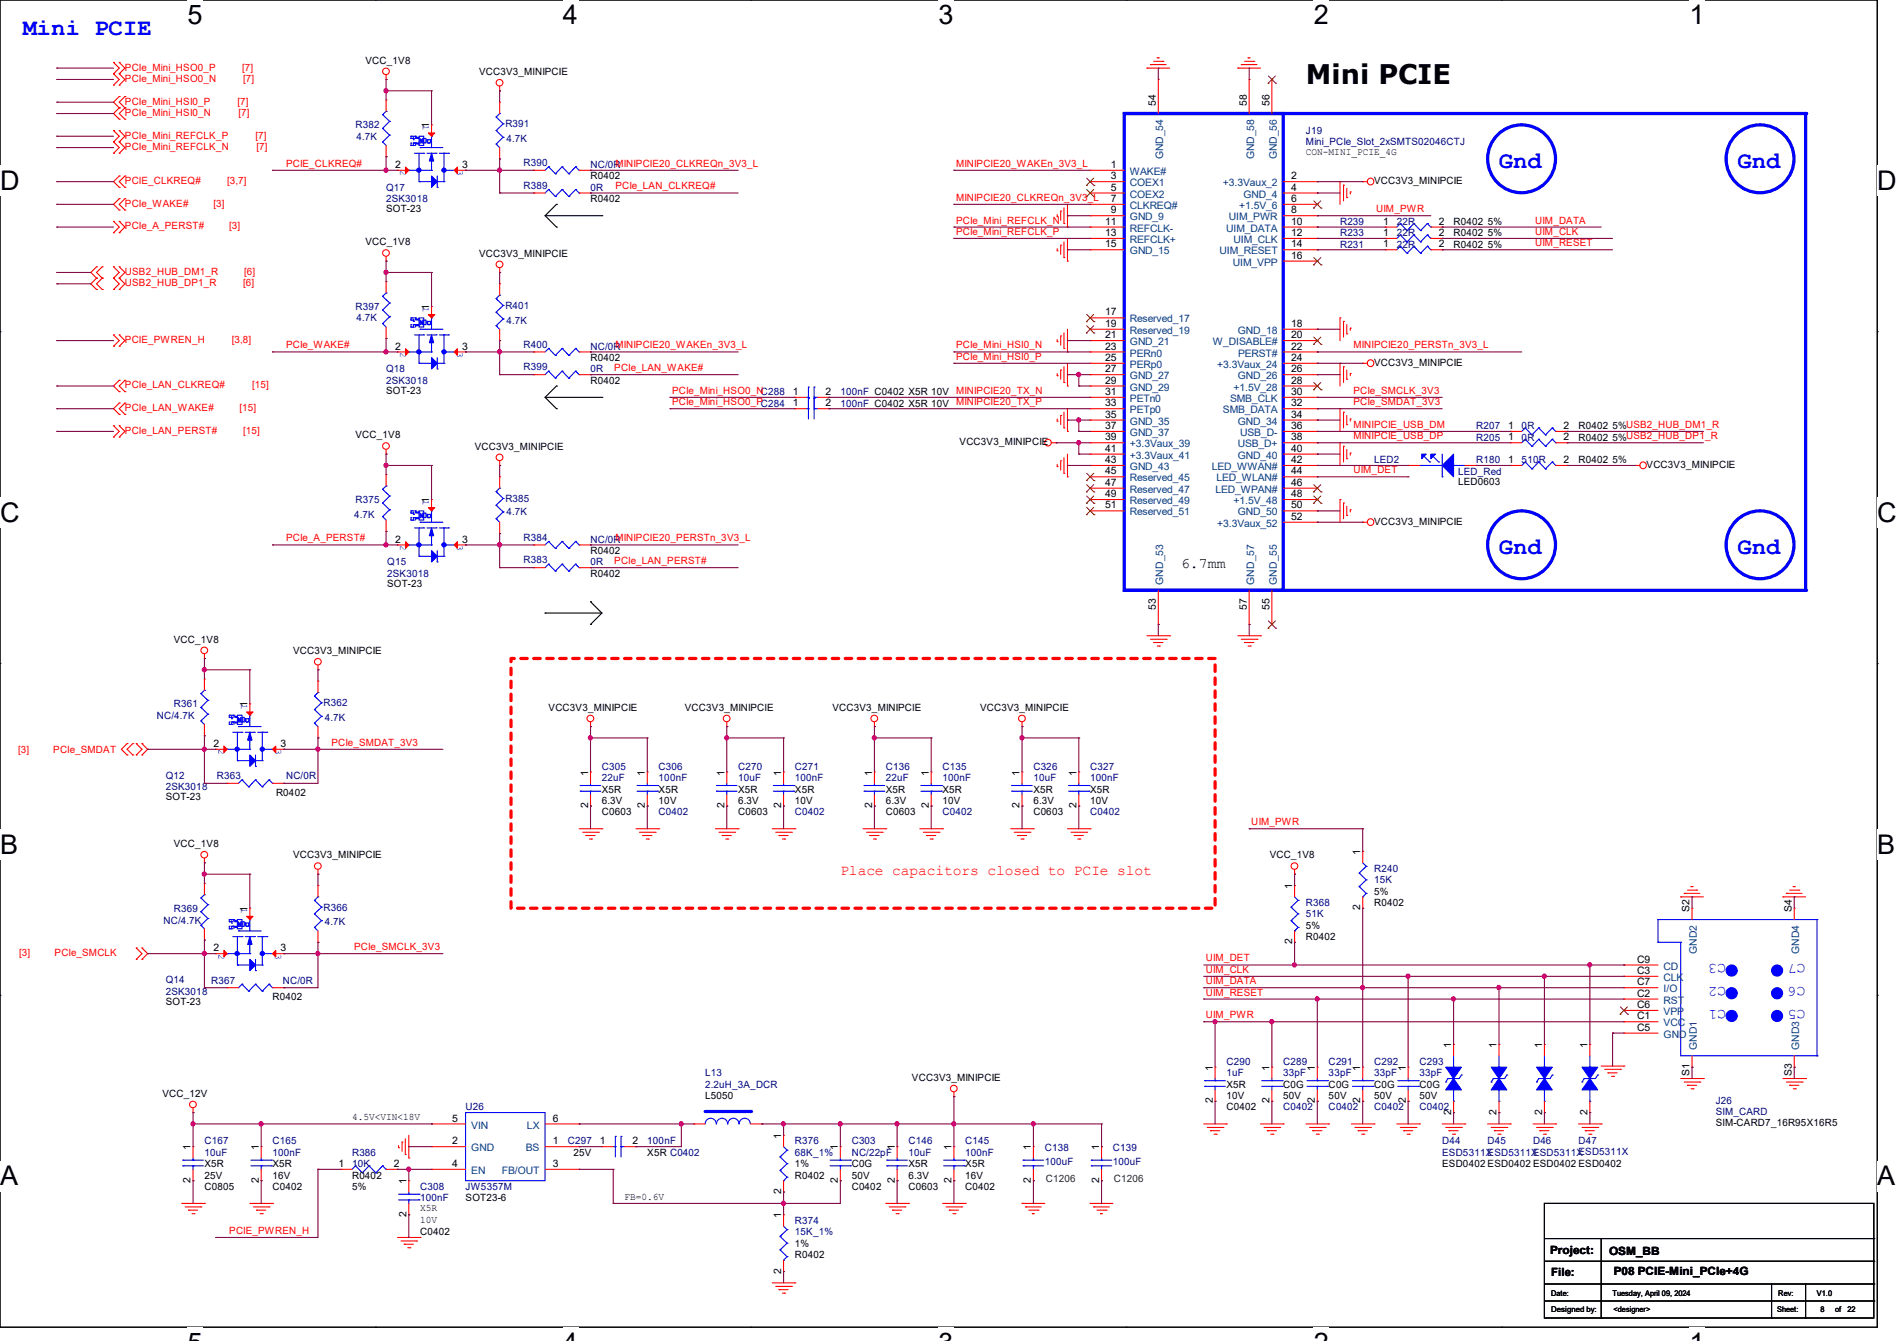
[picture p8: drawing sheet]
<svg xmlns="http://www.w3.org/2000/svg" width="297mm" height="210mm" viewBox="0 0 297 210" stroke-linecap="round" stroke-linejoin="round" font-family="sans-serif">
<defs><g id="words">
<g font-size="4.2">
<text x="29.4" y="3.8">5</text>
<text x="88.1" y="3.8">4</text>
<text x="146.9" y="3.8">3</text>
<text x="205.7" y="3.8">2</text>
<text x="264.5" y="3.8">1</text>
<text x="204.5" y="13.1">Mini PCIE</text>
<text x="0" y="29.8">D</text>
<text x="293.9" y="29.8">D</text>
<text x="0" y="81.7">C</text>
<text x="293.9" y="81.7">C</text>
<text x="0" y="133.7">B</text>
<text x="293.9" y="133.7">B</text>
<text x="0" y="185.6">A</text>
<text x="293.9" y="185.6">A</text>
</g>
<g font-size="3.7" fill="#00f">
<text x="3.6" y="5.5">Mini PCIE</text>
<text x="234.7" y="26.3">Gnd</text>
<text x="272" y="26.3">Gnd</text>
<text x="234.7" y="86.7">Gnd</text>
<text x="272" y="86.7">Gnd</text>
</g>
<text font-size="2.3" x="184.9" y="89">6.7mm</text>
<text font-size="2.3" fill="#f00" x="131.6" y="137">Place capacitors closed to PCIe slot</text>
<g font-size="2.3" fill="#00f">
<text x="270.2" y="151" transform="rotate(-180 270.2 151)">C3</text>
<text x="270.3" y="154.6" transform="rotate(-180 270.3 154.6)">C2</text>
<text x="282.7" y="154.6" transform="rotate(-180 282.7 154.6)">C6</text>
<text x="282.7" y="151" transform="rotate(-180 282.7 151)">C7</text>
<text x="270.3" y="158.1" transform="rotate(-180 270.3 158.1)">C1</text>
<text x="282.7" y="158.1" transform="rotate(-180 282.7 158.1)">C5</text>
</g>
<g font-size="1.8">
<text x="242.7" y="196.3">Project:</text>
<text x="251.9" y="196.5">OSM_BB</text>
<text x="242.9" y="199.9">File:</text>
<text x="252.7" y="199.7">P08 PCIE-Mini_PCIe+4G</text>
</g>
<g font-size="1.6" fill="#f00">
<text x="19.6" y="11">PCIe_Mini_HSO0_P</text>
<text x="37.9" y="11">[7]</text>
<text x="19.6" y="12.8">PCIe_Mini_HSO0_N</text>
<text x="19.6" y="16.4">PCIe_Mini_HSI0_P</text>
<text x="37.2" y="16.4">[7]</text>
<text x="38.1" y="12.8">[7]</text>
<text x="19.6" y="18.2">PCIe_Mini_HSI0_N</text>
<text x="19.6" y="21.7">PCIe_Mini_REFCLK_P</text>
<text x="19.6" y="23.5">PCIe_Mini_REFCLK_N</text>
<text x="37.3" y="18.2">[7]</text>
<text x="40" y="21.7">[7]</text>
<text x="40.2" y="23.5">[7]</text>
<text x="19.6" y="28.8">PCIE_CLKREQ#</text>
<text x="35.6" y="28.8">[3,7]</text>
<text x="44.8" y="26.1">PCIE_CLKREQ#</text>
<text x="96.3" y="26.1">MINIPCIE20_CLKREQn_3V3_L</text>
<text x="96.3" y="29.7">PCIe_LAN_CLKREQ#</text>
<text x="149.7" y="26.1">MINIPCIE20_WAKEn_3V3_L</text>
<text x="19.6" y="32.4">PCIe_WAKE#</text>
<text x="19.6" y="35.9">PCIe_A_PERST#</text>
<text x="33.4" y="32.4">[3]</text>
<text x="35.9" y="35.9">[3]</text>
<text x="149.7" y="31.5">MINIPCIE20_CLKREQn_3V3_L</text>
<text x="149.7" y="35">PCIe_Mini_REFCLK_N</text>
<text x="215.5" y="33.2">UIM_PWR</text>
<text x="240.4" y="35">UIM_DATA</text>
<text x="149.7" y="36.8">PCIe_Mini_REFCLK_P</text>
<text x="240.4" y="36.8">UIM_CLK</text>
<text x="240.4" y="38.6">UIM_RESET</text>
<text x="19.6" y="43.1">USB2_HUB_DM1_R</text>
<text x="19.6" y="44.8">USB2_HUB_DP1_R</text>
<text x="38.1" y="44.8">[6]</text>
<text x="38.2" y="43.1">[6]</text>
<text x="19.6" y="53.7">PCIE_PWREN_H</text>
<text x="36.3" y="53.7">[3,8]</text>
<text x="44.8" y="54.6">PCIe_WAKE#</text>
<text x="96.2" y="58.1">PCIe_LAN_WAKE#</text>
<text x="96.3" y="54.6">MINIPCIE20_WAKEn_3V3_L</text>
<text x="149.7" y="54.6">PCIe_Mini_HSI0_N</text>
<text x="149.7" y="56.3">PCIe_Mini_HSI0_P</text>
<text x="211.9" y="54.6">MINIPCIE20_PERSTn_3V3_L</text>
<text x="19.6" y="60.8">PCIe_LAN_CLKREQ#</text>
<text x="19.6" y="64.4">PCIe_LAN_WAKE#</text>
<text x="37.5" y="64.4">[15]</text>
<text x="39.5" y="60.8">[15]</text>
<text x="105.2" y="61.7">PCIe_Mini_HSO0_NC288</text>
<text x="105.2" y="63.5">PCIe_Mini_HSO0_PC284</text>
<text x="149.7" y="61.7">MINIPCIE20_TX_N</text>
<text x="149.7" y="63.5">MINIPCIE20_TX_P</text>
<text x="211.9" y="61.7">PCIe_SMCLK_3V3</text>
<text x="211.9" y="63.5">PCIe_SMDAT_3V3</text>
<text x="19.6" y="67.9">PCIe_LAN_PERST#</text>
<text x="38.1" y="67.9">[15]</text>
<text x="211.9" y="67">MINIPCIE_USB_DM</text>
<text x="211.9" y="68.8">MINIPCIE_USB_DP</text>
<text x="211.9" y="74.1">UIM_DET</text>
<text x="44.8" y="84.8">PCIe_A_PERST#</text>
<text x="96.2" y="88.3">PCIe_LAN_PERST#</text>
<text x="96.3" y="84.8">MINIPCIE20_PERSTn_3V3_L</text>
<text x="2.8" y="117.9">[3]</text>
<text x="8.3" y="117.9">PCIe_SMDAT</text>
<text x="51.9" y="116.8">PCIe_SMDAT_3V3</text>
<text x="195.9" y="129.2">UIM_PWR</text>
<text x="3" y="149.7">[3]</text>
<text x="8.6" y="149.7">PCIe_SMCLK</text>
<text x="55.5" y="148.8">PCIe_SMCLK_3V3</text>
<text x="188.8" y="152.4">UIM_CLK</text>
<text x="188.8" y="154.1">UIM_DATA</text>
<text x="188.8" y="155.9">UIM_RESET</text>
<text x="188.8" y="150.6">UIM_DET</text>
<text x="188.8" y="159.5">UIM_PWR</text>
<text x="35.9" y="193.2">PCIE_PWREN_H</text>
</g>
<g font-size="1.6">
<text x="57.2" y="10">VCC_1V8</text>
<text x="75" y="11.8">VCC3V3_MINIPCIE</text>
<text x="181" y="16.6" transform="rotate(-90 181 16.6)">54</text>
<text x="195.2" y="16.6" transform="rotate(-90 195.2 16.6)">58</text>
<text x="198.8" y="16.6" transform="rotate(-90 198.8 16.6)">56</text>
<text x="67.2" y="20.1" transform="rotate(-90 67.2 20.1)">1</text>
<text x="61.9" y="26.3">2</text>
<text x="72.3" y="26.3">3</text>
<text x="92.5" y="28.1">R0402</text>
<text x="173.9" y="26.3">1</text>
<text x="173.9" y="28.1">3</text>
<text x="173.9" y="29.8">5</text>
<text x="202.1" y="28.1">2</text>
<text x="202.1" y="29.8">4</text>
<text x="204.5" y="24.3">CON-MINI_PCIE_4G</text>
<text x="215.1" y="28.8">VCC3V3_MINIPCIE</text>
<text x="60.5" y="33.3">SOT-23</text>
<text x="92.5" y="31.7">R0402</text>
<text x="173" y="35.2">11</text>
<text x="173.9" y="31.6">7</text>
<text x="173.9" y="33.4">9</text>
<text x="202.1" y="31.6">6</text>
<text x="202.1" y="33.4">8</text>
<text x="202.1" y="35.2">10</text>
<text x="216.6" y="35.2">1</text>
<text x="225.3" y="35.2">2</text>
<text x="227.6" y="35.2">R0402 5%</text>
<text x="57.2" y="38.4">VCC_1V8</text>
<text x="75" y="40.2">VCC3V3_MINIPCIE</text>
<text x="173" y="37">13</text>
<text x="173" y="38.7">15</text>
<text x="202.1" y="37">12</text>
<text x="202.1" y="38.7">14</text>
<text x="202.1" y="40.5">16</text>
<text x="216.6" y="38.7">1</text>
<text x="216.6" y="37">1</text>
<text x="225.3" y="38.7">2</text>
<text x="225.3" y="37">2</text>
<text x="227.6" y="38.8">R0402 5%</text>
<text x="227.6" y="37">R0402 5%</text>
<text x="67.2" y="48.6" transform="rotate(-90 67.2 48.6)">1</text>
<text x="173" y="49.4">17</text>
<text x="173" y="51.2">19</text>
<text x="173" y="53">21</text>
<text x="202.1" y="51.2">18</text>
<text x="202.1" y="53">20</text>
<text x="61.9" y="54.7">2</text>
<text x="72.3" y="54.7">3</text>
<text x="92.5" y="56.6">R0402</text>
<text x="173" y="54.7">23</text>
<text x="173" y="56.5">25</text>
<text x="173" y="58.3">27</text>
<text x="202.1" y="54.7">22</text>
<text x="202.1" y="56.5">24</text>
<text x="202.1" y="58.3">26</text>
<text x="215.1" y="57.3">VCC3V3_MINIPCIE</text>
<text x="60.5" y="61.7">SOT-23</text>
<text x="92.5" y="60.1">R0402</text>
<text x="124.1" y="63.6">1</text>
<text x="124.1" y="61.8">1</text>
<text x="129.2" y="63.6">2</text>
<text x="129.2" y="61.8">2</text>
<text x="173" y="60.1">29</text>
<text x="173" y="61.8">31</text>
<text x="173" y="63.6">33</text>
<text x="173" y="65.4">35</text>
<text x="202.1" y="60.1">28</text>
<text x="202.1" y="61.8">30</text>
<text x="202.1" y="63.6">32</text>
<text x="202.1" y="65.4">34</text>
<text x="55.7" y="68.7">VCC_1V8</text>
<text x="74.3" y="70.4">VCC3V3_MINIPCIE</text>
<text x="150.2" y="69.7">VCC3V3_MINIPCIE</text>
<text x="173" y="67.2">37</text>
<text x="173" y="69">39</text>
<text x="173" y="70.7">41</text>
<text x="202.1" y="67.2">36</text>
<text x="202.1" y="69">38</text>
<text x="202.1" y="70.7">40</text>
<text x="236.1" y="67.2">1</text>
<text x="236.1" y="69">1</text>
<text x="244.8" y="67.2">2</text>
<text x="244.8" y="69">2</text>
<text x="247.1" y="67.2">R0402 5%USB2_HUB_DM1_R</text>
<text x="247.1" y="69">R0402 5%USB2_HUB_DP1_R</text>
<text x="173" y="72.5">43</text>
<text x="173" y="74.3">45</text>
<text x="173" y="76.1">47</text>
<text x="173" y="77.9">49</text>
<text x="202.1" y="72.5">42</text>
<text x="202.1" y="74.3">44</text>
<text x="202.1" y="76.1">46</text>
<text x="202.1" y="77.9">48</text>
<text x="228.3" y="75.9">LED0603</text>
<text x="236.1" y="72.5">1</text>
<text x="244.8" y="72.5">2</text>
<text x="247.1" y="72.6">R0402 5%</text>
<text x="257.8" y="73.3">VCC3V3_MINIPCIE</text>
<text x="67.2" y="78.8" transform="rotate(-90 67.2 78.8)">1</text>
<text x="173" y="79.6">51</text>
<text x="202.1" y="79.6">50</text>
<text x="202.1" y="81.4">52</text>
<text x="215.1" y="82.2">VCC3V3_MINIPCIE</text>
<text x="61.9" y="85">2</text>
<text x="72.3" y="85">3</text>
<text x="92.5" y="86.8">R0402</text>
<text x="60.6" y="91.9">SOT-23</text>
<text x="92.5" y="90.3">R0402</text>
<text x="181" y="95.5" transform="rotate(-90 181 95.5)">53</text>
<text x="195.2" y="95.5" transform="rotate(-90 195.2 95.5)">57</text>
<text x="198.8" y="95.5" transform="rotate(-90 198.8 95.5)">55</text>
<text x="27.2" y="100.7">VCC_1V8</text>
<text x="45.9" y="102.4">VCC3V3_MINIPCIE</text>
<text x="38.7" y="110.8" transform="rotate(-90 38.7 110.8)">1</text>
<text x="85.9" y="111.3">VCC3V3_MINIPCIE</text>
<text x="107.2" y="111.3">VCC3V3_MINIPCIE</text>
<text x="130.3" y="111.3">VCC3V3_MINIPCIE</text>
<text x="153.5" y="111.3">VCC3V3_MINIPCIE</text>
<text x="33.4" y="117">2</text>
<text x="43.9" y="117">3</text>
<text x="26" y="125.3">SOT-23</text>
<text x="43.2" y="124.7">R0402</text>
<text x="92.1" y="121.5" transform="rotate(-90 92.1 121.5)">1</text>
<text x="94.2" y="124.1">X5R</text>
<text x="94.2" y="125.9">6.3V</text>
<text x="101" y="121.5" transform="rotate(-90 101 121.5)">1</text>
<text x="103.1" y="124.1">X5R</text>
<text x="103.1" y="125.9">10V</text>
<text x="113.4" y="121.5" transform="rotate(-90 113.4 121.5)">1</text>
<text x="115.6" y="124.1">X5R</text>
<text x="115.6" y="125.9">6.3V</text>
<text x="122.3" y="121.5" transform="rotate(-90 122.3 121.5)">1</text>
<text x="124.5" y="124.1">X5R</text>
<text x="124.5" y="125.9">10V</text>
<text x="136.5" y="121.5" transform="rotate(-90 136.5 121.5)">1</text>
<text x="138.7" y="124.1">X5R</text>
<text x="138.7" y="125.9">6.3V</text>
<text x="145.4" y="121.5" transform="rotate(-90 145.4 121.5)">1</text>
<text x="147.6" y="124.1">X5R</text>
<text x="147.6" y="125.9">10V</text>
<text x="159.6" y="121.5" transform="rotate(-90 159.6 121.5)">1</text>
<text x="161.8" y="124.1">X5R</text>
<text x="161.8" y="125.9">6.3V</text>
<text x="168.5" y="121.5" transform="rotate(-90 168.5 121.5)">1</text>
<text x="170.7" y="124.1">X5R</text>
<text x="170.7" y="125.9">10V</text>
<text x="92.1" y="126.6" transform="rotate(-90 92.1 126.6)">2</text>
<text x="94.2" y="127.7">C0603</text>
<text x="101" y="126.6" transform="rotate(-90 101 126.6)">2</text>
<text x="113.4" y="126.6" transform="rotate(-90 113.4 126.6)">2</text>
<text x="115.6" y="127.7">C0603</text>
<text x="122.3" y="126.6" transform="rotate(-90 122.3 126.6)">2</text>
<text x="136.5" y="126.6" transform="rotate(-90 136.5 126.6)">2</text>
<text x="138.7" y="127.7">C0603</text>
<text x="145.4" y="126.6" transform="rotate(-90 145.4 126.6)">2</text>
<text x="159.6" y="126.6" transform="rotate(-90 159.6 126.6)">2</text>
<text x="161.8" y="127.7">C0603</text>
<text x="168.5" y="126.6" transform="rotate(-90 168.5 126.6)">2</text>
<text x="27.2" y="132.7">VCC_1V8</text>
<text x="45.9" y="134.4">VCC3V3_MINIPCIE</text>
<text x="198.8" y="134.4">VCC_1V8</text>
<text x="213" y="133.9" transform="rotate(-90 213 133.9)">1</text>
<text x="38.7" y="142.8" transform="rotate(-90 38.7 142.8)">1</text>
<text x="202.3" y="139.2" transform="rotate(-90 202.3 139.2)">1</text>
<text x="213" y="142.6" transform="rotate(-90 213 142.6)">2</text>
<text x="215.1" y="141.9">R0402</text>
<text x="215.1" y="140.1">5%</text>
<text x="264.5" y="142.8" transform="rotate(-90 264.5 142.8)">S2</text>
<text x="280.5" y="142.8" transform="rotate(-90 280.5 142.8)">S4</text>
<text x="33.4" y="149">2</text>
<text x="43.9" y="149">3</text>
<text x="202.3" y="147.9" transform="rotate(-90 202.3 147.9)">2</text>
<text x="204.5" y="147.2">R0402</text>
<text x="204.5" y="145.5">5%</text>
<text x="256.3" y="152.5">C3</text>
<text x="256.3" y="154.3">C7</text>
<text x="256.3" y="150.8">C9</text>
<text x="26" y="157.3">SOT-23</text>
<text x="42.7" y="156.7">R0402</text>
<text x="256.3" y="159.6">C1</text>
<text x="256.3" y="156.1">C2</text>
<text x="256.3" y="161.4">C5</text>
<text x="256.3" y="157.9">C6</text>
<text x="189.9" y="167.7" transform="rotate(-90 189.9 167.7)">1</text>
<text x="198.8" y="167.7" transform="rotate(-90 198.8 167.7)">1</text>
<text x="205.9" y="167.7" transform="rotate(-90 205.9 167.7)">1</text>
<text x="213" y="167.7" transform="rotate(-90 213 167.7)">1</text>
<text x="220.1" y="167.7" transform="rotate(-90 220.1 167.7)">1</text>
<text x="227.2" y="164.1" transform="rotate(-90 227.2 164.1)">1</text>
<text x="234.3" y="164.1" transform="rotate(-90 234.3 164.1)">1</text>
<text x="241.4" y="164.1" transform="rotate(-90 241.4 164.1)">1</text>
<text x="248.5" y="164.1" transform="rotate(-90 248.5 164.1)">1</text>
<text x="25.4" y="171.8">VCC_12V</text>
<text x="110.4" y="172.1">L5050</text>
<text x="142.8" y="169.3">VCC3V3_MINIPCIE</text>
<text x="189.9" y="172.8" transform="rotate(-90 189.9 172.8)">2</text>
<text x="192" y="173.9">C0402</text>
<text x="192" y="170.3">X5R</text>
<text x="192" y="172.1">10V</text>
<text x="198.8" y="172.8" transform="rotate(-90 198.8 172.8)">2</text>
<text x="200.9" y="170.3">C0G</text>
<text x="200.9" y="172.1">50V</text>
<text x="205.9" y="172.8" transform="rotate(-90 205.9 172.8)">2</text>
<text x="208" y="170.3">C0G</text>
<text x="208" y="172.1">50V</text>
<text x="213" y="172.8" transform="rotate(-90 213 172.8)">2</text>
<text x="215.1" y="170.3">C0G</text>
<text x="215.1" y="172.1">50V</text>
<text x="220.1" y="172.8" transform="rotate(-90 220.1 172.8)">2</text>
<text x="222.2" y="170.3">C0G</text>
<text x="222.2" y="172.1">50V</text>
<text x="264.5" y="168.6" transform="rotate(-90 264.5 168.6)">S1</text>
<text x="280.5" y="168.6" transform="rotate(-90 280.5 168.6)">S3</text>
<text x="55.1" y="175.5">4.5V&lt;VIN&lt;18V</text>
<text x="70.8" y="179.2">2</text>
<text x="70.8" y="175.6">5</text>
<text x="86.6" y="175.6">6</text>
<text x="86.6" y="179.2">1</text>
<text x="93.9" y="179.2">1</text>
<text x="99" y="179.2">2</text>
<text x="122.3" y="178.3" transform="rotate(-90 122.3 178.3)">1</text>
<text x="227.2" y="174.6" transform="rotate(-90 227.2 174.6)">2</text>
<text x="234.3" y="174.6" transform="rotate(-90 234.3 174.6)">2</text>
<text x="241.4" y="174.6" transform="rotate(-90 241.4 174.6)">2</text>
<text x="248.5" y="174.6" transform="rotate(-90 248.5 174.6)">2</text>
<text x="268.6" y="176.4">SIM-CARD7_16R95X16R5</text>
<text x="29.8" y="185.2" transform="rotate(-90 29.8 185.2)">2</text>
<text x="29.8" y="180.1" transform="rotate(-90 29.8 180.1)">1</text>
<text x="32" y="182.8">X5R</text>
<text x="32" y="184.6">25V</text>
<text x="40.5" y="185.2" transform="rotate(-90 40.5 185.2)">2</text>
<text x="40.5" y="180.1" transform="rotate(-90 40.5 180.1)">1</text>
<text x="42.7" y="182.8">X5R</text>
<text x="42.7" y="184.6">16V</text>
<text x="53" y="182.8">1</text>
<text x="55.1" y="184.6">R0402</text>
<text x="61.7" y="182.8">2</text>
<text x="63.6" y="185.5" transform="rotate(-90 63.6 185.5)">1</text>
<text x="70.8" y="182.8">4</text>
<text x="86.6" y="182.8">3</text>
<text x="89.8" y="181">25V</text>
<text x="101.3" y="181">X5R C0402</text>
<text x="124.5" y="184.6">R0402</text>
<text x="124.5" y="182.8">1%</text>
<text x="131.2" y="185.2" transform="rotate(-90 131.2 185.2)">2</text>
<text x="131.2" y="180.1" transform="rotate(-90 131.2 180.1)">1</text>
<text x="133.3" y="182.8">C0G</text>
<text x="133.3" y="184.6">50V</text>
<text x="140.1" y="185.2" transform="rotate(-90 140.1 185.2)">2</text>
<text x="140.1" y="180.1" transform="rotate(-90 140.1 180.1)">1</text>
<text x="142.2" y="182.8">X5R</text>
<text x="142.2" y="184.6">6.3V</text>
<text x="149" y="185.2" transform="rotate(-90 149 185.2)">2</text>
<text x="149" y="180.1" transform="rotate(-90 149 180.1)">1</text>
<text x="151.1" y="182.8">X5R</text>
<text x="151.1" y="184.6">16V</text>
<text x="161.4" y="185.2" transform="rotate(-90 161.4 185.2)">2</text>
<text x="161.4" y="180.1" transform="rotate(-90 161.4 180.1)">1</text>
<text x="172.1" y="185.2" transform="rotate(-90 172.1 185.2)">2</text>
<text x="172.1" y="180.1" transform="rotate(-90 172.1 180.1)">1</text>
<text x="225.8" y="182.8">ESD0402 ESD0402 ESD0402 ESD0402</text>
<text x="32" y="186.3">C0805</text>
<text x="42.7" y="186.3">C0402</text>
<text x="55.1" y="186.3">5%</text>
<text x="63.6" y="190.6" transform="rotate(-90 63.6 190.6)">2</text>
<text x="65.8" y="189.7">X5R</text>
<text x="65.8" y="191.5">10V</text>
<text x="72.9" y="188.1">SOT23-6</text>
<text x="97.8" y="187.9">FB=0.6V</text>
<text x="122.3" y="190.8" transform="rotate(-90 122.3 190.8)">1</text>
<text x="122.3" y="187" transform="rotate(-90 122.3 187)">2</text>
<text x="133.3" y="186.3">C0402</text>
<text x="142.2" y="186.3">C0603</text>
<text x="151.1" y="186.3">C0402</text>
<text x="65.8" y="193.5">C0402</text>
<text x="124.5" y="197">R0402</text>
<text x="124.5" y="195.2">1%</text>
<text x="122.3" y="199.5" transform="rotate(-90 122.3 199.5)">2</text>
</g>
<g font-size="1.6" fill="#000080">
<text x="55.7" y="20.1">R382</text>
<text x="55.8" y="21.9">4.7K</text>
<text x="79.1" y="19.9">R391</text>
<text x="79.3" y="22.2">4.7K</text>
<text x="204.5" y="21">J19</text>
<text x="204.5" y="22.8">Mini_PCIe_Slot_2xSMTS02046CTJ</text>
<text x="60.5" y="29.9">Q17</text>
<text x="82" y="26">R390</text>
<text x="82" y="29.5">R389</text>
<text x="92.5" y="26.3">NC/0R</text>
<text x="92.5" y="29.9">0R</text>
<text x="60.5" y="31.7">2SK3018</text>
<text x="209.8" y="35.2">R239</text>
<text x="218.7" y="35.2">22R</text>
<text x="209.8" y="38.8">R231</text>
<text x="209.8" y="37">R233</text>
<text x="218.7" y="38.8">22R</text>
<text x="218.7" y="37">22R</text>
<text x="55.7" y="48.6">R397</text>
<text x="55.8" y="50.3">4.7K</text>
<text x="79.1" y="48.4">R401</text>
<text x="79.3" y="50.7">4.7K</text>
<text x="60.5" y="58.3">Q18</text>
<text x="82" y="54.4">R400</text>
<text x="82" y="58">R399</text>
<text x="92.5" y="54.8">NC/0R</text>
<text x="92.5" y="58.3">0R</text>
<text x="60.5" y="60.1">2SK3018</text>
<text x="131.6" y="63.7">100nF C0402 X5R 10V</text>
<text x="131.6" y="61.9">100nF C0402 X5R 10V</text>
<text x="231.1" y="67.2">R207</text>
<text x="231.1" y="69">R205</text>
<text x="238.2" y="67.2">0R</text>
<text x="238.2" y="69">0R</text>
<text x="215.1" y="72.6">LED2</text>
<text x="228.3" y="74.3">LED_Red</text>
<text x="231.1" y="72.6">R180</text>
<text x="238.2" y="72.6">510R</text>
<text x="55.5" y="81.1">4.7K</text>
<text x="55.7" y="78.8">R375</text>
<text x="79.1" y="78.6">R385</text>
<text x="79.3" y="80.7">4.7K</text>
<text x="60.6" y="88.6">Q15</text>
<text x="82" y="84.7">R384</text>
<text x="82" y="88.2">R383</text>
<text x="92.5" y="85">NC/0R</text>
<text x="92.5" y="88.6">0R</text>
<text x="60.6" y="90.3">2SK3018</text>
<text x="24.6" y="112.6">NC/4.7K</text>
<text x="27.2" y="110.8">R361</text>
<text x="50.7" y="110.6">R362</text>
<text x="50.8" y="112.9">4.7K</text>
<text x="26" y="122">Q12</text>
<text x="26" y="123.8">2SK3018</text>
<text x="34" y="122">R363</text>
<text x="44.8" y="122">NC/0R</text>
<text x="94.2" y="120.6">C305</text>
<text x="94.2" y="122.3">22uF</text>
<text x="103.1" y="120.6">C306</text>
<text x="103.1" y="122.3">100nF</text>
<text x="115.6" y="120.6">C270</text>
<text x="115.6" y="122.3">10uF</text>
<text x="124.5" y="120.6">C271</text>
<text x="124.5" y="122.3">100nF</text>
<text x="138.7" y="120.6">C136</text>
<text x="138.7" y="122.3">22uF</text>
<text x="147.6" y="120.6">C135</text>
<text x="147.6" y="122.3">100nF</text>
<text x="161.8" y="120.6">C326</text>
<text x="161.8" y="122.3">10uF</text>
<text x="170.7" y="120.6">C327</text>
<text x="170.7" y="122.3">100nF</text>
<text x="103.1" y="127.7">C0402</text>
<text x="124.5" y="127.7">C0402</text>
<text x="147.6" y="127.7">C0402</text>
<text x="170.7" y="127.7">C0402</text>
<text x="215.1" y="136.6">R240</text>
<text x="27.2" y="142.8">R369</text>
<text x="50.7" y="142.6">R366</text>
<text x="204.5" y="141.9">R368</text>
<text x="204.5" y="143.7">51K</text>
<text x="215.1" y="138.3">15K</text>
<text x="25.6" y="144.7">NC/4.7K</text>
<text x="50.8" y="144.9">4.7K</text>
<text x="26" y="154">Q14</text>
<text x="26" y="155.8">2SK3018</text>
<text x="33.1" y="154.2">R367</text>
<text x="44.3" y="154.2">NC/0R</text>
<text x="192" y="166.8">C290</text>
<text x="200.9" y="166.8">C289</text>
<text x="208" y="166.8">C291</text>
<text x="215.1" y="166.8">C292</text>
<text x="222.2" y="166.8">C293</text>
<text x="72.9" y="173.9">U26</text>
<text x="110.4" y="168.6">L13</text>
<text x="110.4" y="170.3">2.2uH_3A_DCR</text>
<text x="192" y="168.6">1uF</text>
<text x="200.9" y="168.6">33pF</text>
<text x="200.9" y="173.9">C0402</text>
<text x="208" y="168.6">33pF</text>
<text x="208" y="173.9">C0402</text>
<text x="215.1" y="168.6">33pF</text>
<text x="215.1" y="173.9">C0402</text>
<text x="222.2" y="168.6">33pF</text>
<text x="222.2" y="173.9">C0402</text>
<text x="268.6" y="172.8">J26</text>
<text x="32" y="179.2">C167</text>
<text x="42.7" y="179.2">C165</text>
<text x="88.9" y="179.2">C297</text>
<text x="101.3" y="179.2">100nF</text>
<text x="124.5" y="179.2">R376</text>
<text x="133.3" y="179.2">C303</text>
<text x="142.2" y="179.2">C146</text>
<text x="151.1" y="179.2">C145</text>
<text x="225.8" y="179.2">D44</text>
<text x="232.9" y="179.2">D45</text>
<text x="240" y="179.2">D46</text>
<text x="247.1" y="179.2">D47</text>
<text x="268.6" y="174.6">SIM_CARD</text>
<text x="32" y="181">10uF</text>
<text x="42.7" y="181">100nF</text>
<text x="55.1" y="181">R386</text>
<text x="55.1" y="182.8">10K</text>
<text x="124.5" y="181">68K_1%</text>
<text x="133.3" y="181">NC/22pF</text>
<text x="142.2" y="181">10uF</text>
<text x="151.1" y="181">100nF</text>
<text x="163.6" y="180.3">C138</text>
<text x="163.6" y="182.5">100uF</text>
<text x="174.2" y="180.3">C139</text>
<text x="174.2" y="182.5">100uF</text>
<text x="225.8" y="181">ESD5311X</text>
<text x="232.9" y="181">ESD5311X</text>
<text x="240" y="181">ESD5311X</text>
<text x="247.1" y="180.8">ESD5311X</text>
<text x="65.8" y="186.3">C308</text>
<text x="65.8" y="188.1">100nF</text>
<text x="72.9" y="186.3">JW5357M</text>
<text x="124.5" y="191.7">R374</text>
<text x="124.5" y="193.5">15K_1%</text>
</g>
<g font-size="1.6" fill="#00f">
<text x="66.2" y="19.6" transform="rotate(90 66.2 19.6)">1</text>
<text x="62.7" y="26.7" transform="rotate(90 62.7 26.7)">2</text>
<text x="71.5" y="26.7" transform="rotate(90 71.5 26.7)">3</text>
<text x="66.2" y="48" transform="rotate(90 66.2 48)">1</text>
<text x="62.7" y="55.1" transform="rotate(90 62.7 55.1)">2</text>
<text x="71.5" y="55.1" transform="rotate(90 71.5 55.1)">3</text>
<text x="66.2" y="78.2" transform="rotate(90 66.2 78.2)">1</text>
<text x="62.7" y="85.3" transform="rotate(90 62.7 85.3)">2</text>
<text x="71.5" y="85.3" transform="rotate(90 71.5 85.3)">3</text>
<text x="37.8" y="110.2" transform="rotate(90 37.8 110.2)">1</text>
<text x="34.2" y="117.3" transform="rotate(90 34.2 117.3)">2</text>
<text x="43.1" y="117.3" transform="rotate(90 43.1 117.3)">3</text>
<text x="37.8" y="142.2" transform="rotate(90 37.8 142.2)">1</text>
<text x="34.2" y="149.4" transform="rotate(90 34.2 149.4)">2</text>
<text x="43.1" y="149.4" transform="rotate(90 43.1 149.4)">3</text>
</g>
<g font-size="1.6" fill="#004080">
<text x="176.9" y="27.4">WAKE#</text>
<text x="176.9" y="29.2">COEX1</text>
<text x="182.1" y="25" transform="rotate(-90 182.1 25)">GND_54</text>
<text x="191.5" y="29.2">+3.3Vaux_2</text>
<text x="196.3" y="25" transform="rotate(-90 196.3 25)">GND_58</text>
<text x="199.9" y="25" transform="rotate(-90 199.9 25)">GND_56</text>
<text x="176.9" y="30.9">COEX2</text>
<text x="176.9" y="32.7">CLKREQ#</text>
<text x="176.9" y="34.5">GND_9</text>
<text x="192.4" y="34.5">UIM_PWR</text>
<text x="194" y="32.7">+1.5V_6</text>
<text x="194.7" y="30.9">GND_4</text>
<text x="176.9" y="36.3">REFCLK-</text>
<text x="176.9" y="38.1">REFCLK+</text>
<text x="176.9" y="39.8">GND_15</text>
<text x="190.9" y="39.8">UIM_RESET</text>
<text x="192" y="36.3">UIM_DATA</text>
<text x="193" y="41.6">UIM_VPP</text>
<text x="193.1" y="38.1">UIM_CLK</text>
<text x="176.9" y="50.5">Reserved_17</text>
<text x="176.9" y="52.3">Reserved_19</text>
<text x="193.8" y="52.3">GND_18</text>
<text x="176.9" y="54.1">GND_21</text>
<text x="176.9" y="55.8">PERn0</text>
<text x="176.9" y="57.6">PERp0</text>
<text x="176.9" y="59.4">GND_27</text>
<text x="189.9" y="54.1">W_DISABLE#</text>
<text x="190.6" y="57.6">+3.3Vaux_24</text>
<text x="193.8" y="59.4">GND_26</text>
<text x="193.8" y="55.8">PERST#</text>
<text x="176.9" y="61.2">GND_29</text>
<text x="176.9" y="63">PETn0</text>
<text x="176.9" y="64.7">PETp0</text>
<text x="191.5" y="64.7">SMB_DATA</text>
<text x="192.6" y="63">SMB_CLK</text>
<text x="193.1" y="61.2">+1.5V_28</text>
<text x="176.9" y="66.5">GND_35</text>
<text x="176.9" y="68.3">GND_37</text>
<text x="176.9" y="70.1">+3.3Vaux_39</text>
<text x="176.9" y="71.8">+3.3Vaux_41</text>
<text x="193.8" y="66.5">GND_34</text>
<text x="193.8" y="70.1">USB_D+</text>
<text x="193.8" y="71.8">GND_40</text>
<text x="194.2" y="68.3">USB_D-</text>
<text x="176.9" y="73.6">GND_43</text>
<text x="176.9" y="75.4">Reserved_45</text>
<text x="176.9" y="77.2">Reserved_47</text>
<text x="189.7" y="73.6">LED_WWAN#</text>
<text x="190.3" y="77.2">LED_WPAN#</text>
<text x="190.5" y="75.4">LED_WLAN#</text>
<text x="176.9" y="79">Reserved_49</text>
<text x="176.9" y="80.7">Reserved_51</text>
<text x="190.6" y="82.5">+3.3Vaux_52</text>
<text x="193.1" y="79">+1.5V_48</text>
<text x="193.8" y="80.7">GND_50</text>
<text x="182.1" y="91.6" transform="rotate(-90 182.1 91.6)">GND_53</text>
<text x="196.3" y="91.6" transform="rotate(-90 196.3 91.6)">GND_57</text>
<text x="199.9" y="91.6" transform="rotate(-90 199.9 91.6)">GND_55</text>
<text x="265.7" y="149.4" transform="rotate(-90 265.7 149.4)">GND2</text>
<text x="281.7" y="149.4" transform="rotate(-90 281.7 149.4)">GND4</text>
<text x="260.5" y="153.6">CLK</text>
<text x="260.5" y="155.4">I/O</text>
<text x="260.5" y="151.9">CD</text>
<text x="260.5" y="160.7">VCC</text>
<text x="260.5" y="157.2">RST</text>
<text x="260.5" y="159">VPP</text>
<text x="260.5" y="162.5">GND</text>
<text x="265.7" y="164.5" transform="rotate(-90 265.7 164.5)">GND1</text>
<text x="281.7" y="164.5" transform="rotate(-90 281.7 164.5)">GND3</text>
<text x="73.8" y="176.7">VIN</text>
<text x="82.5" y="176.7">LX</text>
<text x="73.8" y="183.9">EN</text>
<text x="73.8" y="180.3">GND</text>
<text x="78.6" y="183.9">FB/OUT</text>
<text x="82.3" y="180.3">BS</text>
</g>
<g font-size="1.6" fill="#008000">
<text x="163.7" y="185.1">C1206</text>
<text x="174.4" y="185.1">C1206</text>
</g>
<g font-size="1.2">
<text x="242.9" y="202.9">Date:</text>
<text x="252.5" y="202.9">Tuesday, April 09, 2024</text>
<text x="278.4" y="202.9">Rev:</text>
<text x="284.5" y="202.9">V1.0</text>
<text x="242.9" y="205.4">Designed by:</text>
<text x="252.6" y="205.4">&lt;designer&gt;</text>
<text x="278.3" y="205.4">Sheet:</text>
<text x="285" y="205.4">8</text>
<text x="287.3" y="205.4">of</text>
<text x="289.3" y="205.4">22</text>
</g>
</g></defs>
<path d="M0 0h293.9v207.9h-293.9z" fill="none" stroke="#000" stroke-width=".17"/>
<g fill="#fff">
<path d="M29.4 0h2.3v4.7h-2.3z"/>
<path d="M29.4 207.9h2.3v2.1h-2.3z"/>
</g>
<path d="M58.8 0h.1M58.8 207.9h.1" fill="none" stroke="#000" stroke-width=".17"/>
<g fill="#fff">
<path d="M88.1 0h2.4v4.7h-2.4z"/>
<path d="M88.1 207.9h2.4v2.1h-2.4z"/>
</g>
<path d="M117.6 0h.1M117.6 207.9h.1" fill="none" stroke="#000" stroke-width=".17"/>
<g fill="#fff">
<path d="M146.9 0h2.4v4.7h-2.4z"/>
<path d="M146.9 207.9h2.4v2.1h-2.4z"/>
</g>
<path d="M176.3 0h.1M176.3 207.9h.1" fill="none" stroke="#000" stroke-width=".17"/>
<g fill="#fff">
<path d="M205.7 0h2.4v4.7h-2.4z"/>
<path d="M205.7 207.9h2.4v2.1h-2.4z"/>
</g>
<path d="M235.1 0h.1M235.1 207.9h.1" fill="none" stroke="#000" stroke-width=".17"/>
<g fill="#fff">
<path d="M264.5 0h2.4v4.7h-2.4z"/>
<path d="M264.5 207.9h2.4v2.1h-2.4z"/>
<path d="M0 26h3v4.7h-3z"/>
<path d="M293.9 26h3.1v4.7h-3.1z"/>
<path d="M0 77.9h3v4.7h-3z"/>
<path d="M293.9 77.9h3.1v4.7h-3.1z"/>
</g>
<path d="M0 51.9h.1M293.9 51.9h.1" fill="none" stroke="#000" stroke-width=".17"/>
<g fill="#fff">
<path d="M0 129.9h2.8v4.7h-2.8z"/>
<path d="M293.9 129.9h2.9v4.7h-2.9z"/>
</g>
<path d="M0 103.9h.1M293.9 103.9h.1" fill="none" stroke="#000" stroke-width=".17"/>
<g fill="#fff">
<path d="M0 181.8h2.8v4.8h-2.8z"/>
<path d="M293.8 181.8h3v4.8h-3z"/>
</g>
<path d="M0 155.9h.1M293.9 155.9h.1" fill="none" stroke="#000" stroke-width=".17"/>
<path d="M176 17.8h106.7" fill="none" stroke="#00f" stroke-width=".51"/>
<circle cx="282.7" cy="17.8" r=".25" fill="#00f"/>
<g fill="none" stroke="#00f" stroke-width=".51">
<path d="M282.7 17.8v74.7"/>
<circle cx="238.2" cy="24.9" r="5.3"/>
<circle cx="275.6" cy="24.9" r="5.3"/>
<circle cx="238.2" cy="85.3" r="5.3"/>
<circle cx="275.6" cy="85.3" r="5.3"/>
</g>
<circle cx="282.7" cy="17.8" r=".25" fill="#00f"/>
<path d="M176 92.5h106.7" fill="none" stroke="#00f" stroke-width=".51"/>
<circle cx="282.7" cy="92.5" r=".25" fill="#00f"/>
<path d="M80 103.1h110.2v39.1h-110.2z" fill="none" stroke="#f00" stroke-width=".51" stroke-dasharray="1 1"/>
<g fill="none" stroke="#000" stroke-width=".17">
<path d="M85.3 33.8l1.8 1.8M85.3 33.8h8.9M87.1 32h.1M87.1 35.6h.1M87.1 32l-1.8 1.8M94.2 33.8h.1M85.3 62.2l1.8 1.8M85.3 62.2h8.9M87.1 60.5h.1M87.1 64h.1M87.1 60.5l-1.8 1.7M94.2 62.2h.1"/>
<path d="M85.3 96h.1M85.3 96h8.9M92.5 97.8h.1M92.5 94.2h.1M92.5 94.2l1.7 1.8M94.2 96l-1.7 1.8M241.8 188.5h51.6v17.9h-51.6zM241.8 194h51.6M241.8 197.5h51.6M250.7 194v12.4M293.4 194h.1M293.4 197.5h.1"/>
<path d="M241.8 201.1h51.6M241.8 203.8h51.6M250.7 206.4h.1M277.4 206.4h.1M277.4 201.1v5.3M282.7 206.4h.1M282.7 201.1v5.3M293.4 201.1h.1M293.4 203.8h.1"/>
</g>
<g fill="none" stroke="#f00" stroke-width=".17">
<path d="M17.8 11.6h.1M17.8 9.8h.1M17.8 13.3h.1M17.8 9.8l.9 .9-.9 .9M17.8 11.6l.9 .8-.9 .9M18.7 11.6h.1M18.7 9.8h.1M18.7 13.3h.1M18.7 15.1h.1M18.7 16.9h.1M18.7 18.7h.1M18.7 9.8l.9 .9-.9 .9"/>
<path d="M18.7 11.6l.9 .8-.9 .9M18.7 15.1l-.9 .9 .9 .9M18.7 16.9l-.9 .9 .9 .9M19.6 16.9h.1M19.6 15.1h.1M19.6 18.7h.1M19.6 15.1l-.9 .9 .9 .9M19.6 16.9l-.9 .9 .9 .9M60.5 12.4h.1M60.5 15.7h.1M60.5 11.7v.7M60.5 15.7v1.7"/>
<path d="M67.6 19.6h.1M67.6 19.6v1.7M78.2 14.2h.1M78.2 16h.1M78.2 13.5v.7M78.2 16v1.8M179.6 10.7h.1M179.6 10.7h3.5M180.1 10.1h.1M180.1 10.1h2.5M180.6 9.6h1.5M181.2 9.1h.1"/>
<path d="M181.2 9.1h.3M181.4 12.4h.1M181.4 12.4v5.4M182.1 9.6h.1M193.8 10.7h.1M193.8 10.7h3.6M194.4 10.1h.1M194.4 10.1h2.4M194.9 9.6h1.4M195.4 9.1h.1M195.4 9.1h.3M195.6 12.4h.1"/>
<path d="M195.6 12.4v5.4M196.3 9.6h.1M199.1 12.4h.1M199.1 12.4v5.4M17.8 22.2h.1M17.8 20.4h.1M17.8 24h.1M17.8 34.7h.1M17.8 36.4h.1M17.8 20.4l.9 .9-.9 .9M17.8 22.2l.9 .9-.9 .9M17.8 34.7l.9 .9-.9 .8"/>
<path d="M18.7 22.2h.1M18.7 20.4h.1M18.7 24h.1M18.7 27.6h.1M18.7 29.3h.1M18.7 31.1h.1M18.7 32.9h.1M18.7 34.7h.1M18.7 36.4h.1M18.7 20.4l.9 .9-.9 .9M18.7 22.2l.9 .9-.9 .9M18.7 27.6l-.9 .8 .9 .9"/>
<path d="M18.7 31.1l-.9 .9 .9 .9M18.7 34.7l.9 .9-.9 .8M19.6 29.3h.1M19.6 27.6h.1M19.6 32.9h.1M19.6 31.1h.1M19.6 27.6l-.9 .8 .9 .9M19.6 31.1l-.9 .9 .9 .9M60.5 24.6h.1M60.5 22.8v1.8M62.2 26.7h.1M62.2 26.7h1.8"/>
<path d="M71.1 26.7h1.8M72.9 26.7h.1M78.2 24.9h.1M78.2 23.1v1.8M83.6 26.7h.1M83.6 30.2h.1M83.6 26.7h1.7M83.6 30.2h1.7M90.7 26.7h1.8M90.7 30.2h1.8M92.5 26.7h.1M92.5 30.2h.1"/>
<path d="M165.5 34h.1M165.5 39.3h.1M165.5 33.6v.4M165.5 38.9v.4M166.1 33.1h.1M166.1 38.4h.1M166.1 33.1v1.4M166.1 38.4v1.4M166.6 35h.1M166.6 32.6v2.4M166.6 37.9v2.4M167.1 35.6h.1"/>
<path d="M167.1 32v3.6M167.1 37.3v3.6M170.7 26.7h.1M170.7 28.4h.1M170.7 30.2h.1M170.7 32h.1M170.7 33.8h.1M170.7 35.6h.1M170.7 37.3h.1M170.7 39.1h.1M170.7 28.4h5.3M170.7 39.1h5.3"/>
<path d="M170.7 26.7h5.3M170.7 30.2h5.3M170.7 32h5.3M170.7 33.8h5.3M170.7 35.6h5.3M170.7 37.3h5.3M200.9 28.4h5.3M200.9 39.1h5.3M200.9 30.2h5.3M200.9 32h5.3M200.9 33.8h5.3M200.9 35.6h5.3"/>
<path d="M200.9 37.3h5.3M206.2 28.4h.1M206.2 30.2h.1M206.2 32h.1M206.2 33.8h.1M206.2 35.6h.1M206.2 37.3h.1M206.2 39.1h.1M209.8 28.4h.1M209.8 28.4v3.6M210.4 29h.1M210.4 29v2.5"/>
<path d="M210.9 30.9h.1M210.9 29.5v1.4M211.4 30.1h.1M211.4 30.1v.3M213.4 28.4h.1M213.4 28.4h.7M216.9 39.1h.1M216.9 35.6h.1M216.9 37.3h.1M216.9 39.1h1.8M216.9 35.6h1.8M216.9 37.3h1.8"/>
<path d="M224 39.1h1.8M224 35.6h1.8M224 37.3h1.8M225.8 39.1h.1M225.8 35.6h.1M225.8 37.3h.1M15.1 41.8h.1M15.1 43.6h.1M15.1 45.3h.1M15.1 41.8l-.9 .9 .9 .9M15.1 43.6l-.9 .8 .9 .9M16 43.6h.1"/>
<path d="M16 41.8h.1M16 45.3h.1M16 41.8l-.9 .9 .9 .9M16 43.6l-.9 .8 .9 .9M17.8 43.6h.1M17.8 41.8h.1M17.8 45.3h.1M17.8 54.2h.1M17.8 52.5h.1M17.8 41.8l.9 .9-.9 .9M17.8 43.6l.9 .8-.9 .9M17.8 52.5l.9 .8-.9 .9"/>
<path d="M18.7 43.6h.1M18.7 41.8h.1M18.7 45.3h.1M18.7 54.2h.1M18.7 52.5h.1M18.7 59.6h.1M18.7 41.8l.9 .9-.9 .9M18.7 43.6l.9 .8-.9 .9M18.7 52.5l.9 .8-.9 .9M18.7 59.6l-.9 .9 .9 .8M19.6 59.6h.1M19.6 59.6l-.9 .9 .9 .8"/>
<path d="M60.5 40.9h.1M60.5 53h.1M60.5 44.1h.1M60.5 40.2v.7M60.5 44.1v1.8M60.5 51.2v1.8M62.2 55.1h.1M62.2 55.1h1.8M67.6 48h.1M67.6 48v1.8M71.1 55.1h1.8M72.9 55.1h.1"/>
<path d="M78.2 42.7h.1M78.2 53.3h.1M78.2 44.4h.1M78.2 42v.7M78.2 44.4v1.8M78.2 51.6v1.7M83.6 55.1h.1M83.6 58.7h.1M83.6 55.1h1.7M83.6 58.7h1.7M90.7 55.1h1.8M90.7 58.7h1.8"/>
<path d="M92.5 55.1h.1M92.5 58.7h.1M165.5 53.5h.1M165.5 58.8h.1M165.5 53.2v.3M165.5 58.5v.3M166.1 52.6h.1M166.1 58h.1M166.1 52.6v1.5M166.1 58v1.4M166.6 40.3h.1M166.6 54.6h.1"/>
<path d="M166.6 59.9h.1M166.6 52.1v2.5M166.6 57.4v2.5M167.1 40.9h.1M167.1 55.1h.1M167.1 51.6v3.5M167.1 56.9v3.6M170.7 49.8h.1M170.7 51.6h.1M170.7 53.3h.1M170.7 55.1h.1M170.7 56.9h.1"/>
<path d="M170.7 58.7h.1M170.7 56.9h5.3M170.7 55.1h5.3M170.7 49.8h5.3M170.7 51.6h5.3M170.7 53.3h5.3M170.7 58.7h5.3M200.9 56.9h5.3M200.9 55.1h5.3M200.9 40.9h5.3M200.9 51.6h5.3M200.9 53.3h5.3"/>
<path d="M200.9 58.7h5.3M206.2 40.9h.1M206.2 51.6h.1M206.2 53.3h.1M206.2 55.1h.1M206.2 56.9h.1M206.2 58.7h.1M209.8 49.8h.1M209.8 56.9h.1M209.8 49.8v3.5M209.8 56.9v3.6M210.4 50.3h.1"/>
<path d="M210.4 57.4h.1M210.4 50.3v2.5M210.4 57.4v2.5M210.9 52.3h.1M210.9 59.4h.1M210.9 50.8v1.5M210.9 58v1.4M211.4 51.4h.1M211.4 58.5h.1M211.4 51.4v.3M211.4 58.5v.3M213.4 56.9h.1"/>
<path d="M213.4 56.9h.7M17.8 66.7h.1M17.8 68.5h.1M17.8 66.7l.9 .9-.9 .9M18.7 61.3h.1M18.7 63.1h.1M18.7 64.9h.1M18.7 66.7h.1M18.7 68.5h.1M18.7 63.1l-.9 .9 .9 .9M18.7 66.7l.9 .9-.9 .9M19.6 61.3h.1"/>
<path d="M19.6 64.9h.1M19.6 63.1h.1M19.6 63.1l-.9 .9 .9 .9M60.5 71.1h.1M60.5 74.3h.1M60.5 70.4v.7M60.5 74.3v1.8M67.6 78.2h.1M67.6 78.2v1.8M78.2 72.9h.1M78.2 74.7h.1M78.2 72.2v.7"/>
<path d="M78.2 74.7v1.8M124.5 64h.1M124.5 62.2h.1M124.5 64h1.7M124.5 62.2h1.7M128 64h1.8M128 62.2h1.8M129.8 64h.1M129.8 62.2h.1M164.6 69.3h.8M165.4 69.3h.1M165.5 66h.1"/>
<path d="M165.5 73.1h.1M165.5 65.6v.4M165.5 72.7v.4M166.1 65.1h.1M166.1 72.2h.1M166.1 65.1v1.4M166.1 72.2v1.4M166.6 67h.1M166.6 74.1h.1M166.6 64.6v2.4M166.6 71.7v2.4M167.1 60.5h.1"/>
<path d="M167.1 67.6h.1M167.1 74.7h.1M167.1 64v3.6M167.1 71.1v3.6M170.7 60.5h.1M170.7 62.2h.1M170.7 64h.1M170.7 65.8h.1M170.7 67.6h.1M170.7 69.3h.1M170.7 71.1h.1M170.7 72.9h.1"/>
<path d="M170.7 74.7h.1M170.7 76.5h.1M170.7 78.2h.1M170.7 69.3h5.3M170.7 72.9h5.3M170.7 64h5.3M170.7 60.5h5.3M170.7 62.2h5.3M170.7 65.8h5.3M170.7 67.6h5.3M170.7 71.1h5.3M170.7 74.7h5.3"/>
<path d="M170.7 76.5h5.3M170.7 78.2h5.3M200.9 69.3h5.3M200.9 72.9h5.3M200.9 64h5.3M200.9 60.5h5.3M200.9 62.2h5.3M200.9 65.8h5.3M200.9 67.6h5.3M200.9 71.1h5.3M200.9 74.7h5.3M200.9 76.5h5.3"/>
<path d="M200.9 78.2h5.3M206.2 60.5h.1M206.2 62.2h.1M206.2 64h.1M206.2 65.8h.1M206.2 67.6h.1M206.2 69.3h.1M206.2 71.1h.1M206.2 72.9h.1M206.2 74.7h.1M206.2 76.5h.1M206.2 78.2h.1"/>
<path d="M209.8 64h.1M209.8 69.3h.1M209.8 78.2h.1M209.8 64v3.6M209.8 69.3v3.6M209.8 78.2v3.6M210.4 64.6h.1M210.4 69.9h.1M210.4 78.8h.1M210.4 64.6v2.4M210.4 69.9v2.4M210.4 78.8v2.4"/>
<path d="M210.9 66.5h.1M210.9 71.8h.1M210.9 65.1v1.4M210.9 70.4v1.4M210.9 79.3v1.4M211.4 65.6h.1M211.4 71h.1M211.4 79.8h.1M211.4 65.6v.4M211.4 71v.3M211.4 79.8v.4M220.5 72.9h.1"/>
<path d="M220.5 72.9h1.7M229.4 72.9h1.7M231.1 72.9h.1M236.5 72.9h.1M236.5 67.6h.1M236.5 69.3h.1M236.5 69.3h1.8M236.5 72.9h1.8M236.5 67.6h1.8M243.6 69.3h1.8M243.6 72.9h1.8M243.6 67.6h1.8"/>
<path d="M245.4 72.9h.1M245.4 67.6h.1M245.4 69.3h.1M256 72.9h.1M256 72.9h.8M60.5 83.2h.1M60.5 81.4v1.8M62.2 85.3h.1M62.2 85.3h1.8M71.1 85.3h1.8M72.9 85.3h.1M78.2 83.6h.1"/>
<path d="M78.2 81.8v1.8M83.6 85.3h.1M83.6 88.9h.1M83.6 85.3h1.7M83.6 88.9h1.7M90.7 85.3h1.8M90.7 88.9h1.8M92.5 85.3h.1M92.5 88.9h.1M170.7 80h.1M170.7 80h5.3M179.6 99.6h3.5"/>
<path d="M181.4 97.8h.1M181.4 92.5v5.3M183.1 99.6h.1M193.8 99.6h3.6M195.6 97.8h.1M195.6 92.5v5.3M197.4 99.6h.1M199.1 97.8h.1M199.1 92.5v5.3M200.9 81.8h5.3M200.9 80h5.3M206.2 80h.1"/>
<path d="M206.2 81.8h.1M210.9 80.7h.1M213.4 81.8h.1M213.4 81.8h.7M19.9 116.5h.1M19.9 118.2h.1M19.9 116.5l-.9 .8 .9 .9M20.8 118.2h.1M20.8 116.5h.1M20.8 116.5l-.9 .8 .9 .9M21.3 118.2h.1M21.3 116.5h.1"/>
<path d="M21.3 116.5l.9 .8-.9 .9M22.2 116.5h.1M22.2 118.2h.1M22.2 116.5l.9 .8-.9 .9M32 103.1h.1M32 115.2h.1M32 106.3h.1M32 102.4v.7M32 106.3v1.8M32 113.5v1.7M33.8 117.3h.1M33.8 117.3h1.8"/>
<path d="M39.1 110.2h.1M39.1 110.2v1.8M42.7 117.3h1.7M44.4 117.3h.1M49.8 104.9h.1M49.8 115.6h.1M49.8 106.7h.1M49.8 104.2v.7M49.8 106.7v1.8M49.8 113.8v1.8M92.5 113.8h.1M92.5 113.1v.7"/>
<path d="M113.8 113.8h.1M113.8 113.1v.7M136.9 113.8h.1M136.9 113.1v.7M160 113.8h.1M160 113.1v.7M180.1 100.1h2.5M180.6 100.6h.1M180.6 100.6h1.5M181.2 101.2h.3M181.5 101.2h.1M182.6 100.1h.1"/>
<path d="M194.4 100.1h2.4M194.9 100.6h.1M194.9 100.6h1.4M195.4 101.2h.3M195.7 101.2h.1M196.8 100.1h.1M32 135.1h.1M32 138.3h.1M32 134.4v.7M32 138.3v1.8M35.6 122.7h.1M35.6 122.7h1.7"/>
<path d="M42.7 122.7h1.7M44.4 122.7h.1M49.8 136.9h.1M49.8 138.7h.1M49.8 136.2v.7M49.8 138.7v1.8M90.7 129.8h3.5M91.2 130.3h2.5M91.7 130.9h.1M91.7 130.9h1.5M92.3 131.4h.3M92.5 120.9h.1"/>
<path d="M92.5 126.2h.1M92.5 120.9v1.8M92.5 124.5v1.7M92.6 131.4h.1M93.7 130.3h.1M94.2 129.8h.1M99.6 129.8h3.5M100.1 130.3h2.5M100.6 130.9h.1M100.6 130.9h1.5M101.2 131.4h.3M101.3 120.9h.1"/>
<path d="M101.3 126.2h.1M101.3 120.9v1.8M101.3 124.5v1.7M101.5 131.4h.1M102.6 130.3h.1M103.1 129.8h.1M112 129.8h3.6M112.6 130.3h2.4M113.1 130.9h.1M113.1 130.9h1.4M113.6 131.4h.4M113.8 120.9h.1"/>
<path d="M113.8 126.2h.1M113.8 120.9v1.8M113.8 124.5v1.7M114 131.4h.1M115 130.3h.1M115.6 129.8h.1M120.9 129.8h3.6M121.5 130.3h2.4M122 130.9h.1M122 130.9h1.4M122.5 131.4h.4M122.9 131.4h.1"/>
<path d="M123.9 130.3h.1M124.5 129.8h.1M135.1 129.8h3.6M135.7 130.3h2.4M136.2 130.9h.1M136.2 130.9h1.4M136.7 131.4h.4M136.9 120.9h.1M136.9 126.2h.1M136.9 120.9v1.8M136.9 124.5v1.7M137.1 131.4h.1"/>
<path d="M138.1 130.3h.1M138.7 129.8h.1M144 129.8h3.6M144.6 130.3h2.4M145.1 130.9h.1M145.1 130.9h1.4M145.6 131.4h.4M145.8 120.9h.1M145.8 126.2h.1M145.8 120.9v1.8M145.8 124.5v1.7M146 131.4h.1"/>
<path d="M147 130.3h.1M147.6 129.8h.1M158.2 129.8h3.6M158.8 130.3h2.4M159.3 130.9h.1M159.3 130.9h1.4M159.9 131.4h.3M160 120.9h.1M160 126.2h.1M160 120.9v1.8M160 124.5v1.7M160.2 131.4h.1"/>
<path d="M161.2 130.3h.1M161.8 129.8h.1M167.1 129.8h3.6M167.7 130.3h2.4M168.2 130.9h.1M168.2 130.9h1.4M168.7 131.4h.4M168.9 120.9h.1M168.9 126.2h.1M168.9 120.9v1.8M168.9 124.5v1.7M169.1 131.4h.1"/>
<path d="M170.1 130.3h.1M170.7 129.8h.1M202.7 136.9h.1M202.7 138.7h.1M202.7 136.2v.7M202.7 138.7v1.8M213.4 133.3h.1M213.4 133.3v1.8M263.7 139.9h.1M263.7 139.9h2.4M264.2 139.4h1.4M264.8 138.9h.1"/>
<path d="M264.8 138.9h.3M265.6 139.4h.1M279.7 139.9h.1M279.7 139.9h2.5M280.2 139.4h1.4M280.8 138.9h.1M280.8 138.9h.3M281.6 139.4h.1M21.3 150.2h.1M21.3 148.5h.1M21.3 148.5l.9 .9-.9 .8M22.2 148.5h.1"/>
<path d="M22.2 150.2h.1M22.2 148.5l.9 .9-.9 .8M32 147.2h.1M32 145.5v1.7M33.8 149.4h.1M33.8 149.4h1.8M35.6 154.7h.1M35.6 154.7h1.7M39.1 142.2h.1M39.1 142.2v1.8M42.7 154.7h1.7M42.7 149.4h1.7"/>
<path d="M44.4 154.7h.1M44.4 149.4h.1M49.8 147.6h.1M49.8 145.8v1.8M202.7 147.6h.1M202.7 145.8v1.8M213.4 142.2h.1M213.4 140.5v1.7M254.3 156.5h.1M254.3 152.9h.1M254.3 158.2h.1M254.3 154.7h.1"/>
<path d="M254.3 151.1h.1M254.3 154.7h5.3M254.3 156.5h5.3M254.3 152.9h5.3M254.3 158.2h5.3M254.3 151.1h5.3M263.1 140.5h.1M263.1 140.5h3.6M264.9 142.2h.1M264.9 142.2v1.8M279.1 140.5h.1M279.1 140.5h3.6"/>
<path d="M280.9 142.2h.1M280.9 142.2v1.8M30.2 174.2h.1M30.2 179.6h.1M30.2 173.5v.7M30.2 179.6v1.8M62.4 179.7h.1M62.4 179.4v.3M62.9 178.9h.1M62.9 178.9v1.4M63.5 178.4v2.4M64 177.8v3.6"/>
<path d="M67.6 179.6h.1M67.6 176h.1M67.6 176h5.3M67.6 179.6h5.3M85.3 176h5.4M85.3 179.6h5.4M90.7 176h.1M90.7 179.6h.1M122.7 177.8h.1M122.7 177.8v1.8M131.6 179.6h.1M131.6 179.6v1.8"/>
<path d="M149.4 171.7h.1M149.4 179.6h.1M149.4 171v.7M149.4 179.6v1.8M161.8 179.6h.1M161.8 179.6v1.8M172.5 179.6h.1M172.5 179.6v1.8M188.5 176h3.5M189 176.6h2.5M189.5 177.1h.1M189.5 177.1h1.5"/>
<path d="M190.1 177.6h.3M190.2 167.1h.1M190.2 172.5h.1M190.2 167.1v1.8M190.2 170.7v1.8M190.4 177.6h.1M191.5 176.6h.1M192 176h.1M197.4 176h3.5M197.9 176.6h2.5M198.4 177.1h.1M198.4 177.1h1.5"/>
<path d="M199 177.6h.3M199.1 167.1h.1M199.1 172.5h.1M199.1 167.1v1.8M199.1 170.7v1.8M199.3 177.6h.1M200.4 176.6h.1M200.9 176h.1M204.5 176h3.5M205 176.6h2.5M205.5 177.1h.1M205.5 177.1h1.5"/>
<path d="M206.1 177.6h.3M206.2 167.1h.1M206.2 172.5h.1M206.2 167.1v1.8M206.2 170.7v1.8M206.4 177.6h.1M207.5 176.6h.1M208 176h.1M211.6 176h3.5M212.1 176.6h2.5M212.6 177.1h.1M212.6 177.1h1.5"/>
<path d="M213.2 177.6h.3M213.4 167.1h.1M213.4 172.5h.1M213.4 167.1v1.8M213.4 170.7v1.8M213.5 177.6h.1M214.6 176.6h.1M215.1 176h.1M218.7 176h3.5M219.2 176.6h2.5M219.8 177.1h.1M219.8 177.1h1.4"/>
<path d="M220.3 177.6h.3M220.5 167.1h.1M220.5 172.5h.1M220.5 167.1v1.8M220.5 170.7v1.8M220.6 177.6h.1M221.7 176.6h.1M222.2 176h.1M225.8 176h3.6M226.4 176.6h2.4M226.9 177.1h.1M226.9 177.1h1.4"/>
<path d="M227.4 177.6h.4M227.6 163.6h.1M227.6 174.2h.1M227.6 163.6v1.8M227.6 172.5v1.7M227.8 177.6h.1M228.8 176.6h.1M229.4 176h.1M232.9 176h3.6M233.5 176.6h2.4M234 177.1h.1M234 177.1h1.4"/>
<path d="M234.5 177.6h.4M234.7 163.6h.1M234.7 174.2h.1M234.7 163.6v1.8M234.7 172.5v1.7M234.9 177.6h.1M235.9 176.6h.1M236.5 176h.1M240 176h3.6M240.6 176.6h2.4M241.1 177.1h.1M241.1 177.1h1.4"/>
<path d="M241.6 177.6h.4M241.8 163.6h.1M241.8 174.2h.1M241.8 163.6v1.8M241.8 172.5v1.7M242 177.6h.1M243 176.6h.1M243.6 176h.1M247.1 176h3.6M247.7 176.6h2.4M248.2 177.1h.1M248.2 177.1h1.4"/>
<path d="M248.8 177.6h.3M248.9 163.6h.1M248.9 174.2h.1M248.9 163.6v1.8M248.9 172.5v1.7M249.1 177.6h.1M250.1 176.6h.1M250.7 176h.1M250.7 167h3.6M251.2 167.5h2.5M251.8 168h.1M251.8 168h1.4"/>
<path d="M252.3 168.6h.3M252.6 168.6h.1M253.7 167.5h.1M254.3 167h.1M254.3 160h.1M254.3 161.8h.1M254.3 160h5.3M254.3 161.8h5.3M263.1 168.9h3.6M263.7 169.5h2.4M264.2 170h.1M264.2 170h1.4"/>
<path d="M264.8 170.5h.3M264.9 167.1h.1M264.9 165.4v1.7M265.1 170.5h.1M266.1 169.5h.1M266.7 168.9h.1M279.1 168.9h3.6M279.7 169.5h2.5M280.2 170h.1M280.2 170h1.4M280.8 170.5h.3M280.9 167.1h.1"/>
<path d="M280.9 165.4v1.7M281.1 170.5h.1M282.2 169.5h.1M282.7 168.9h.1M28.4 188.5h3.6M29 189h2.5M29.5 189.5h.1M29.5 189.5h1.4M30.1 190.1h.3M30.2 184.9h.1M30.2 183.1v1.8M30.4 190.1h.1"/>
<path d="M31.5 189h.1M32 188.5h.1M39.1 188.5h3.6M39.7 189h2.4M40.2 189.5h.1M40.2 189.5h1.4M40.7 190.1h.4M41.1 190.1h.1M42.1 189h.1M42.7 188.5h.1M53.3 183.1h.1M53.3 183.1h1.8"/>
<path d="M60.5 183.1h1.7M62.2 183.1h.1M62.2 193.8h3.6M62.8 194.4h2.4M63.3 194.9h.1M63.3 194.9h1.4M63.5 180.8h.1M63.8 195.4h.4M64 181.4h.1M64 184.9h.1M64 190.2h.1M64 184.9v1.8"/>
<path d="M64 188.5v1.7M64.2 195.4h.1M65.2 194.4h.1M65.8 193.8h.1M67.6 183.1h.1M67.6 183.1h5.3M85.3 183.1h5.4M90.7 183.1h.1M122.7 186.7h.1M122.7 190.2h.1M122.7 199.1h.1M122.7 184.9v1.8"/>
<path d="M122.7 190.2v1.8M122.7 197.4v1.7M131.6 184.9h.1M131.6 183.1v1.8M138.7 188.5h3.5M139.2 189h2.5M139.7 189.5h.1M139.7 189.5h1.5M140.3 190.1h.3M140.6 190.1h.1M141.7 189h.1M142.2 188.5h.1"/>
<path d="M147.6 188.5h3.5M148.1 189h2.5M148.6 189.5h.1M148.6 189.5h1.5M149.2 190.1h.3M149.4 184.9h.1M149.4 183.1v1.8M149.5 190.1h.1M150.6 189h.1M151.1 188.5h.1M160 188.5h.1M160 188.5h3.6"/>
<path d="M160.6 189h.1M160.6 189h2.4M161.1 189.5h1.4M161.6 190.1h.1M161.6 190.1h.4M161.8 184.9h.1M161.8 183.1v1.8M162.5 189.5h.1M170.7 188.5h.1M170.7 188.5h3.5M171.2 189h.1M171.2 189h2.5"/>
<path d="M171.7 189.5h1.5M172.3 190.1h.1M172.3 190.1h.3M172.5 184.9h.1M172.5 183.1v1.8M173.2 189.5h.1M120.9 200.9h3.6M121.5 201.5h2.4M122 202h.1M122 202h1.4M122.5 202.5h.4M122.9 202.5h.1"/>
<path d="M123.9 201.5h.1M124.5 200.9h.1"/>
<circle cx="60.4" cy="11.2" r=".52"/>
<circle cx="78.2" cy="13" r=".52"/>
<circle cx="60.4" cy="39.6" r=".52"/>
<circle cx="214.6" cy="28.4" r=".52"/>
<circle cx="78.2" cy="41.4" r=".52"/>
<circle cx="214.6" cy="56.9" r=".52"/>
<circle cx="60.4" cy="69.8" r=".52"/>
<circle cx="78.2" cy="71.6" r=".52"/>
<circle cx="164.1" cy="69.3" r=".52"/>
<circle cx="257.2" cy="72.9" r=".52"/>
<circle cx="214.6" cy="81.8" r=".52"/>
<circle cx="32" cy="101.9" r=".52"/>
<circle cx="49.8" cy="103.6" r=".52"/>
<circle cx="92.4" cy="112.5" r=".52"/>
<circle cx="113.8" cy="112.5" r=".52"/>
<circle cx="136.9" cy="112.5" r=".52"/>
<circle cx="160" cy="112.5" r=".52"/>
<circle cx="32" cy="133.9" r=".52"/>
<circle cx="49.8" cy="135.6" r=".52"/>
<circle cx="202.7" cy="135.6" r=".52"/>
<circle cx="30.2" cy="173" r=".52"/>
<circle cx="149.3" cy="170.5" r=".52"/>
</g>
<g fill="none" stroke="#00f" stroke-width=".17">
<path d="M59.9 17.9h.1M59.9 17.9l1.1 1.1M60.5 17.4h.1M60.5 17.4l-.6 .5M61 19h.1M61 19l-1.1 1.1M77.7 18.3h.1M77.7 18.3l1.1 1.1M78.2 17.8h.1M78.2 17.8l-.5 .5M78.8 19.4h.1M78.8 19.4l-1.1 1"/>
<path d="M59.9 22.2h.1M59.9 20.1h.1M59.9 22.2l.6 .6M59.9 20.1l1.1 1.1M61 21.2h.1M61 21.2l-1.1 1M64 26.7h.1M64 26.7h1.6M64.3 21.3h.1M64.3 21.7h.1M64.3 22.8h.1M64.3 22.4h.1"/>
<path d="M64.3 21.3h.8M64.3 21.3v.4M64.3 22.4v.4M64.3 21.7h.4M64.3 22.8h.4M64.7 21.7h.1M64.7 21.9h.1M64.7 22.4h.1M64.7 22.8h.1M64.7 21.5v.4M64.7 22.4v.4M64.7 22.4h.4"/>
<path d="M64.9 22.4h.1M64.9 24h1.4M65.1 21.3h.1M65.1 22.4h.1M65.1 21.3v.4M65.1 22.4v.4M65.2 21.5h.4v.2h-.4zM65.2 22.4h.4v.2h-.4zM65.6 21.3h.7v1.5h-.7zM65.6 28.4h.1M65.6 24v4.4M65.6 28.4h2"/>
<path d="M65.8 23.1h.1M65.8 22.1h.1M65.8 21.9h.1M65.8 22.4h.1M65.8 26.7h.1M65.8 23.1h3.5M65.8 26.7h1.8M65.8 21.9h.2M65.8 22.1h.3M65.8 21.7v.7M66 22.2h.1M66 22.1v.1"/>
<path d="M66.1 22.4h.1M66.1 21.7v.7M66.3 21.7h.4v.7h-.4zM66.3 24h.1M66.8 22.1h.1M66.8 21.9h.1M66.8 22.2h.1M66.8 24h1.5M66.8 21.9v.3M66.8 21.9h.6M66.8 22.2l.2 .2M67 22.4h.1"/>
<path d="M67 22.4h.2M67.2 22.4h.1M67.4 22.2h.1M67.4 21.9h.1M67.4 22.2l-.2 .2M67.4 21.9v.3M67.6 21.3h.1M67.6 28.4h.1M67.6 26.7h.1M67.6 21.3v1.8M67.6 24v2.7M68.3 24h.1"/>
<path d="M68.5 29.3h.1M68.5 27.6v1.7M68.5 28.4h1M68.8 24h1.4M69.5 28.4h.1M69.5 24h.1M69.5 26.7h.1M69.5 24v4.4M69.5 26.7h1.6M70.2 24h.1M77.7 22.6h.1M77.7 20.4h.1"/>
<path d="M77.7 22.6l.5 .5M77.7 20.4l1.1 1.1M78.8 21.5h.1M78.8 21.5l-1.1 1.1M85.9 26.1h.1M85.9 29.7h.1M85.9 26.1l-.6 .6M85.9 26.1l1.1 1.1M85.9 29.7l-.6 .5M85.9 29.7l1.1 1.1M87 27.2h.1M87 30.8h.1"/>
<path d="M88 26.1h.1M88 29.7h.1M88 26.1l-1 1.1M88 26.1l1.1 1.1M88 29.7l-1 1.1M88 29.7l1.1 1.1M89.1 27.2h.1M89.1 30.8h.1M90.1 26.1h.1M90.1 29.7h.1M90.1 26.1l-1 1.1M90.1 26.1l.6 .6"/>
<path d="M90.1 29.7l-1 1.1M90.1 29.7l.6 .5M90.7 26.7h.1M90.7 30.2h.1M219.2 38.6h.1M219.2 35h.1M219.2 36.8h.1M219.2 38.6l-.5 .5M219.2 38.6l1.1 1.1M219.2 35l-.5 .6M219.2 35l1.1 1.1M219.2 36.8l-.5 .5"/>
<path d="M219.2 36.8l1.1 1.1M220.3 39.7h.1M220.3 36.1h.1M220.3 37.9h.1M221.4 38.6h.1M221.4 35h.1M221.4 36.8h.1M221.4 38.6l-1.1 1.1M221.4 38.6l1 1.1M221.4 35l-1.1 1.1M221.4 35l1 1.1M221.4 36.8l-1.1 1.1"/>
<path d="M221.4 36.8l1 1.1M222.4 39.7h.1M222.4 36.1h.1M222.4 37.9h.1M223.5 38.6h.1M223.5 35h.1M223.5 36.8h.1M223.5 38.6l-1.1 1.1M223.5 38.6l.5 .5M223.5 35l-1.1 1.1M223.5 35l.5 .6M223.5 36.8l-1.1 1.1"/>
<path d="M223.5 36.8l.5 .5M224 39.1h.1M224 35.6h.1M224 37.3h.1M59.9 50.7h.1M59.9 48.6h.1M59.9 46.4h.1M59.9 50.7l.6 .5M59.9 48.6l1.1 1M59.9 46.4l1.1 1.1M60.5 45.9h.1M60.5 45.9l-.6 .5"/>
<path d="M61 49.6h.1M61 47.5h.1M61 49.6l-1.1 1.1M61 47.5l-1.1 1.1M64 55.1h.1M64 55.1h1.6M64.3 49.8h.1M64.3 50.1h.1M64.3 51.2h.1M64.3 50.8h.1M64.3 49.8v.3M64.3 50.8v.4"/>
<path d="M64.3 49.8h.8M64.3 50.1h.4M64.3 51.2h.4M64.7 50.1h.1M64.7 50.3h.1M64.7 50.8h.1M64.7 51.2h.1M64.7 50v.3M64.7 50.8v.4M64.7 50.8h.4M64.9 50.8h.1M64.9 52.5h1.4"/>
<path d="M65.1 49.8h.1M65.1 50.8h.1M65.1 49.8v.3M65.1 50.8v.4M65.2 50h.4v.1h-.4zM65.2 50.8h.4v.2h-.4zM65.6 49.8h.7v1.4h-.7zM65.6 56.9h.1M65.6 52.5v4.4M65.6 56.9h2M65.8 51.6h.1M65.8 50.5h.1"/>
<path d="M65.8 50.3h.1M65.8 50.8h.1M65.8 55.1h.1M65.8 50.1v.7M65.8 51.6h3.5M65.8 55.1h1.8M65.8 50.3h.2M65.8 50.5h.3M66 50.7h.1M66 50.5v.2M66.1 50.8h.1M66.1 50.1v.7"/>
<path d="M66.3 50.1h.4v.7h-.4zM66.3 52.5h.1M66.8 50.5h.1M66.8 50.3h.1M66.8 50.7h.1M66.8 50.3v.4M66.8 52.5h1.5M66.8 50.3h.6M66.8 50.7l.2 .1M67 50.8h.1M67 50.8h.2M67.2 50.8h.1"/>
<path d="M67.4 50.7h.1M67.4 50.3h.1M67.4 50.3v.4M67.4 50.7l-.2 .1M67.6 49.8h.1M67.6 56.9h.1M67.6 55.1h.1M67.6 49.8v1.8M67.6 52.5v2.6M68.3 52.5h.1M68.5 57.8h.1M68.5 56v1.8"/>
<path d="M68.5 56.9h1M68.8 52.5h1.4M69.5 56.9h.1M69.5 52.5h.1M69.5 55.1h.1M69.5 52.5v4.4M69.5 55.1h1.6M70.2 52.5h.1M77.7 51h.1M77.7 48.9h.1M77.7 46.8h.1M77.7 51l.5 .6"/>
<path d="M77.7 48.9l1.1 1.1M77.7 46.8l1.1 1M78.2 46.2h.1M78.2 46.2l-.5 .6M78.8 50h.1M78.8 47.8h.1M78.8 50l-1.1 1M78.8 47.8l-1.1 1.1M85.9 54.6h.1M85.9 58.1h.1M85.9 54.6l-.6 .5M85.9 54.6l1.1 1.1"/>
<path d="M85.9 58.1l-.6 .6M85.9 58.1l1.1 1.1M87 55.7h.1M87 59.2h.1M88 54.6h.1M88 58.1h.1M88 54.6l-1 1.1M88 54.6l1.1 1.1M88 58.1l-1 1.1M88 58.1l1.1 1.1M89.1 55.7h.1M89.1 59.2h.1"/>
<path d="M90.1 54.6h.1M90.1 58.1h.1M90.1 54.6l-1 1.1M90.1 54.6l.6 .5M90.1 58.1l-1 1.1M90.1 58.1l.6 .6M90.7 55.1h.1M90.7 58.7h.1M59.9 78.8h.1M59.9 76.6h.1M59.9 78.8l1.1 1M59.9 76.6l1.1 1.1"/>
<path d="M60.5 76.1h.1M60.5 76.1l-.6 .5M61 79.8h.1M61 77.7h.1M61 79.8l-1.1 1.1M61 77.7l-1.1 1.1M77.7 79.1h.1M77.7 77h.1M77.7 79.1l1.1 1.1M77.7 77l1.1 1.1M78.2 76.5h.1M78.2 76.5l-.5 .5"/>
<path d="M78.8 78.1h.1M78.8 78.1l-1.1 1M126.2 64h.4M126.2 62.2h.4M126.6 64h.1M126.6 62.4h.1M126.6 62.2h.1M126.6 60.6h.1M126.6 60.6v5M127.5 62.4h.1M127.5 64h.1M127.5 60.6h.1"/>
<path d="M127.5 62.2h.1M127.5 64h.5M127.5 60.6v5M127.5 62.2h.5M222.2 72.9h.1M222.2 72.9h3.6M223 71.5l.9 .8M223.9 72.3h.1M224.4 71.5l.9 .8M225.3 72.3h.1M225.8 74.7h.1M225.8 71.1v3.6"/>
<path d="M227.6 72.9h.1M227.6 72.9h1.8M238.8 72.3h.1M238.8 67h.1M238.8 68.8h.1M238.8 72.3l-.5 .6M238.8 72.3l1.1 1.1M238.8 67l-.5 .6M238.8 67l1.1 1.1M238.8 68.8l-.5 .5M238.8 68.8l1.1 1.1M239.9 73.4h.1"/>
<path d="M239.9 68.1h.1M239.9 69.9h.1M240.9 72.3h.1M240.9 67h.1M240.9 68.8h.1M240.9 72.3l-1 1.1M240.9 72.3l1.1 1.1M240.9 67l-1 1.1M240.9 67l1.1 1.1M240.9 68.8l-1 1.1M240.9 68.8l1.1 1.1M242 73.4h.1"/>
<path d="M242 68.1h.1M242 69.9h.1M243 72.3h.1M243 67h.1M243 68.8h.1M243 72.3l-1 1.1M243 72.3l.6 .6M243 67l-1 1.1M243 67l.6 .6M243 68.8l-1 1.1M243 68.8l.6 .5M243.6 72.9h.1"/>
<path d="M243.6 67.6h.1M243.6 69.3h.1M59.9 80.9h.1M59.9 80.9l.6 .5M64 85.3h.1M64 85.3h1.6M64.3 80h.1M64.3 80.3h.1M64.3 81.4h.1M64.3 81.1h.1M64.3 80v.3M64.3 81.1v.3"/>
<path d="M64.3 80h.8M64.3 80.3h.4M64.3 81.4h.4M64.7 80.3h.1M64.7 80.6h.1M64.7 81.1h.1M64.7 81.4h.1M64.7 80.2v.4M64.7 81.1v.3M64.7 81.1h.4M64.9 81.1h.1M64.9 82.7h1.4"/>
<path d="M65.1 80h.1M65.1 81.1h.1M65.1 80v.3M65.1 81.1v.3M65.2 80.2h.4v.1h-.4zM65.2 81.1h.4v.1h-.4zM65.6 80h.7v1.4h-.7zM65.6 87.1h.1M65.6 82.7v4.4M65.6 87.1h2M65.8 81.8h.1M65.8 80.7h.1"/>
<path d="M65.8 80.6h.1M65.8 81.1h.1M65.8 85.3h.1M65.8 80.3v.8M65.8 81.8h3.5M65.8 85.3h1.8M65.8 80.6h.2M65.8 80.7h.3M66 80.9h.1M66 80.7v.2M66.1 81.1h.1M66.1 80.3v.8"/>
<path d="M66.3 80.3h.4v.8h-.4zM66.3 82.7h.1M66.8 80.7h.1M66.8 80.6h.1M66.8 80.9h.1M66.8 80.6v.3M66.8 82.7h1.5M66.8 80.6h.6M66.8 80.9l.2 .2M67 81.1h.1M67 81.1h.2M67.2 81.1h.1"/>
<path d="M67.4 80.9h.1M67.4 80.6h.1M67.4 80.6v.3M67.4 80.9l-.2 .2M67.6 80h.1M67.6 87.1h.1M67.6 85.3h.1M67.6 80v1.8M67.6 82.7v2.6M68.3 82.7h.1M68.5 88h.1M68.5 86.2v1.8"/>
<path d="M68.5 87.1h1M68.8 82.7h1.4M69.5 87.1h.1M69.5 82.7h.1M69.5 85.3h.1M69.5 82.7v4.4M69.5 85.3h1.6M70.2 82.7h.1M77.7 81.2h.1M77.7 81.2l.5 .6M78.8 80.2h.1M78.8 80.2l-1.1 1"/>
<path d="M85.9 84.8h.1M85.9 88.3h.1M85.9 84.8l-.6 .5M85.9 84.8l1.1 1.1M85.9 88.3l-.6 .6M85.9 88.3l1.1 1.2M87 85.9h.1M87 89.5h.1M88 84.8h.1M88 88.3h.1M88 84.8l-1 1.1M88 84.8l1.1 1.1"/>
<path d="M88 88.3l-1 1.2M88 88.3l1.1 1.2M89.1 85.9h.1M89.1 89.5h.1M90.1 84.8h.1M90.1 88.3h.1M90.1 84.8l-1 1.1M90.1 84.8l.6 .5M90.1 88.3l-1 1.2M90.1 88.3l.6 .6M90.7 85.3h.1M90.7 88.9h.1"/>
<path d="M31.5 112.9h.1M31.5 110.8h.1M31.5 108.6h.1M31.5 112.9l.5 .6M31.5 110.8l1.1 1M31.5 108.6l1.1 1.1M32 108.1h.1M32 108.1l-.5 .5M32.6 111.8h.1M32.6 109.7h.1M32.6 111.8l-1.1 1.1M32.6 109.7l-1.1 1.1"/>
<path d="M35.6 117.3h.1M35.6 117.3h1.6M35.9 112h.1M35.9 112.4h.1M35.9 113.5h.1M35.9 113.1h.1M35.9 112v.4M35.9 113.1v.4M35.9 112h.7M35.9 112.4h.4M35.9 113.5h.4M36.3 112.4h.1"/>
<path d="M36.3 112.6h.1M36.3 113.1h.1M36.3 113.5h.1M36.3 112.2v.4M36.3 113.1v.4M36.3 113.1h.3M36.4 113.1h.1M36.4 114.7h1.5M36.6 112h.1M36.6 113.1h.1M36.6 112v.4M36.6 113.1v.4"/>
<path d="M36.8 112.2h.4v.2h-.4zM36.8 113.1h.4v.1h-.4zM37.2 112h.7v1.5h-.7zM37.2 119.1h.1M37.2 114.7v4.4M37.2 119.1h1.9M37.3 113.8h.1M37.3 112.7h.1M37.3 112.6h.1M37.3 113.1h.1M37.3 117.3h.1M37.3 112.4v.7"/>
<path d="M37.3 113.8h3.6M37.3 117.3h1.8M37.3 112.6h.2M37.3 112.7h.4M37.5 112.9h.1M37.5 112.7v.2M37.7 113.1h.1M37.7 112.4v.7M37.9 112.4h.3v.7h-.3zM37.9 114.7h.1M38.4 112.7h.1M38.4 112.6h.1"/>
<path d="M38.4 112.9h.1M38.4 112.6v.3M38.4 114.7h1.4M38.4 112.6h.5M38.4 112.9l.2 .2M38.6 113.1h.1M38.6 113.1h.2M38.8 113.1h.1M38.9 112.9h.1M38.9 112.6h.1M38.9 112.6v.3M38.9 112.9l-.1 .2"/>
<path d="M39.1 112h.1M39.1 119.1h.1M39.1 117.3h.1M39.1 112v1.8M39.1 114.7v2.6M39.8 114.7h.1M40 118.2v1.8M40 119.1h1.1M40.3 114.7h1.5M41.1 119.1h.1M41.1 114.7h.1M41.1 117.3h.1"/>
<path d="M41.1 114.7v4.4M41.1 117.3h1.6M41.8 114.7h.1M49.2 113.2h.1M49.2 111.1h.1M49.2 109h.1M49.2 113.2l.6 .6M49.2 111.1l1.1 1.1M49.2 109l1.1 1.1M49.8 108.5h.1M49.8 108.5l-.6 .5M50.3 112.2h.1"/>
<path d="M50.3 110.1h.1M50.3 112.2l-1.1 1M50.3 110.1l-1.1 1M37.9 122.1h.1M37.9 122.1l-.6 .6M37.9 122.1l1 1.1M38.9 123.2h.1M40 122.1h.1M40 120h.1M40 122.1l-1.1 1.1M40 122.1l1.1 1.1M41.1 123.2h.1"/>
<path d="M42.1 122.1h.1M42.1 122.1l-1 1.1M42.1 122.1l.6 .6M42.7 122.7h.1M90.8 123.9h.1M90.8 123h.1M90.8 123.9h3.3M90.8 123h3.3M92.5 123h.1M92.5 123.9h.1M92.5 122.7v.3M92.5 123.9v.6"/>
<path d="M99.7 123.9h3.3M99.7 123h3.3M101.3 123h.1M101.3 123.9h.1M101.3 122.7v.3M101.3 123.9v.6M103 123.9h.1M103 123h.1M112.2 123.9h.1M112.2 123h.1M112.2 123.9h3.2M112.2 123h3.2"/>
<path d="M113.8 123h.1M113.8 123.9h.1M113.8 122.7v.3M113.8 123.9v.6M135.3 123.9h.1M135.3 123h.1M135.3 123.9h3.2M135.3 123h3.2M136.9 123h.1M136.9 123.9h.1M136.9 122.7v.3M136.9 123.9v.6"/>
<path d="M144.2 123.9h3.2M144.2 123h3.2M145.8 123h.1M145.8 123.9h.1M145.8 122.7v.3M145.8 123.9v.6M147.4 123.9h.1M147.4 123h.1M158.4 123.9h.1M158.4 123h.1M158.4 123.9h3.2M158.4 123h3.2"/>
<path d="M160 123h.1M160 123.9h.1M160 122.7v.3M160 123.9v.6M167.3 123.9h3.2M167.3 123h3.2M168.9 123h.1M168.9 123.9h.1M168.9 122.7v.3M168.9 123.9v.6M170.5 123.9h.1M170.5 123h.1"/>
<path d="M212.8 136.7h.1M212.8 138.9h.1M212.8 136.7l1.1 1.1M212.8 138.9l1.1 1M213.4 135.1l.5 .6M213.9 135.7h.1M213.9 137.8h.1M213.9 139.9h.1M213.9 135.7l-1.1 1M213.9 137.8l-1.1 1.1M213.9 139.9l-.5 .6M31.5 144.9h.1"/>
<path d="M31.5 142.8h.1M31.5 140.6h.1M31.5 144.9l.5 .6M31.5 142.8l1.1 1M31.5 140.6l1.1 1.1M32 140.1h.1M32 140.1l-.5 .5M32.6 143.8h.1M32.6 141.7h.1M32.6 143.8l-1.1 1.1M32.6 141.7l-1.1 1.1M35.6 149.4h.1"/>
<path d="M35.6 149.4h1.6M35.9 144h.1M35.9 144.4h.1M35.9 145.5h.1M35.9 145.1h.1M35.9 144h.7M35.9 144v.4M35.9 145.1v.4M35.9 144.4h.4M35.9 145.5h.4M36.3 144.4h.1M36.3 144.6h.1"/>
<path d="M36.3 145.1h.1M36.3 145.5h.1M36.3 144.2v.4M36.3 145.1v.4M36.3 145.1h.3M36.4 145.1h.1M36.4 146.7h1.5M36.6 144h.1M36.6 145.1h.1M36.6 144v.4M36.6 145.1v.4M36.8 144.2h.4v.2h-.4z"/>
<path d="M36.8 145.1h.4v.1h-.4zM37.2 144h.7v1.5h-.7zM37.2 151.1h.1M37.2 146.7v4.4M37.2 151.1h1.9M37.3 145.8h.1M37.3 144.7h.1M37.3 144.6h.1M37.3 145.1h.1M37.3 149.4h.1M37.3 145.8h3.6M37.3 149.4h1.8"/>
<path d="M37.3 144.6h.2M37.3 144.7h.4M37.3 144.4v.7M37.5 144.9h.1M37.5 144.7v.2M37.7 145.1h.1M37.7 144.4v.7M37.9 144.4h.3v.7h-.3zM37.9 154.1h.1M37.9 146.7h.1M37.9 154.1l-.6 .6M37.9 154.1l1 1.1"/>
<path d="M38.4 144.7h.1M38.4 144.6h.1M38.4 144.9h.1M38.4 146.7h1.4M38.4 144.6v.3M38.4 144.6h.5M38.4 144.9l.2 .2M38.6 145.1h.1M38.6 145.1h.2M38.8 145.1h.1M38.9 155.2h.1M38.9 144.9h.1"/>
<path d="M38.9 144.6h.1M38.9 144.9l-.1 .2M38.9 144.6v.3M39.1 144h.1M39.1 151.1h.1M39.1 149.4h.1M39.1 144v1.8M39.1 146.7v2.7M39.8 146.7h.1M40 154.1h.1M40 152h.1M40 154.1l-1.1 1.1"/>
<path d="M40 154.1l1.1 1.1M40 150.2v1.8M40 151.1h1.1M40.3 146.7h1.5M41.1 155.2h.1M41.1 151.1h.1M41.1 146.7h.1M41.1 149.4h.1M41.1 146.7v4.4M41.1 149.4h1.6M41.8 146.7h.1M42.1 154.1h.1"/>
<path d="M42.1 154.1l-1 1.1M42.1 154.1l.6 .6M42.7 154.7h.1M49.2 145.2h.1M49.2 143.1h.1M49.2 141h.1M49.2 145.2l.6 .6M49.2 143.1l1.1 1.1M49.2 141l1.1 1.1M49.8 140.5h.1M49.8 140.5l-.6 .5M50.3 144.2h.1"/>
<path d="M50.3 142.1h.1M50.3 144.2l-1.1 1M50.3 142.1l-1.1 1M202.1 142.1h.1M202.1 144.2h.1M202.1 142.1l1.1 1M202.1 144.2l1.1 1M202.7 145.8h.1M202.7 140.5l.5 .5M203.2 141h.1M203.2 143.1h.1M203.2 145.2h.1"/>
<path d="M203.2 141l-1.1 1.1M203.2 143.1l-1.1 1.1M203.2 145.2l-.5 .6M213.4 140.5h.1M259.6 144h.1M259.6 147.6h.1M259.6 144h24.9M259.6 144v3.6M259.6 147.6h3.5M263.1 147.6h.1M263.1 147.6v17.8h21.4M284.5 144h.1"/>
<path d="M284.5 144v21.4M72.9 174.2h12.4v10.7h-12.4zM110.4 176a.87 .87 0 0 1 .9-.9 .87 .87 0 0 1 .8 .9M112.2 176a.87 .87 0 0 1 .9-.9 .87 .87 0 0 1 .8 .9M114 176a.87 .87 0 0 1 .8-.9 .87 .87 0 0 1 .9 .9M115.7 176a.87 .87 0 0 1 .9-.9 .87 .87 0 0 1 .9 .9M122.7 179.6l.5 .5M188.6 170.1h.1M188.6 169.2h.1M188.6 170.1h3.3M188.6 169.2h3.3M190.2 169.2h.1"/>
<path d="M190.2 170.1h.1M190.2 168.9v.3M190.2 170.1v.6M197.5 170.1h3.2M197.5 169.2h3.2M199.1 169.2h.1M199.1 170.1h.1M199.1 168.9v.3M199.1 170.1v.6M200.7 170.1h.1M200.7 169.2h.1M204.6 170.1h3.3"/>
<path d="M204.6 169.2h3.3M206.2 169.2h.1M206.2 170.1h.1M206.2 168.9v.3M206.2 170.1v.6M207.9 170.1h.1M207.9 169.2h.1M211.8 170.1h3.2M211.8 169.2h3.2M213.4 169.2h.1M213.4 170.1h.1M213.4 168.9v.3"/>
<path d="M213.4 170.1v.6M215 170.1h.1M215 169.2h.1M218.9 170.1h3.2M218.9 169.2h3.2M220.5 169.2h.1M220.5 170.1h.1M220.5 168.9v.3M220.5 170.1v.6M222.1 170.1h.1M222.1 169.2h.1M226.4 169.5h.1"/>
<path d="M226.7 168.9h.1M226.7 168.9l-.3 .6M227.6 167.1h.1M227.6 172.5h.1M227.6 165.4v1.7M227.6 170.7v1.8M228.8 168.4h.1M228.8 168.4l-.3 .5h-1.8M233.5 169.5h.1M233.8 168.9h.1M233.8 168.9l-.3 .6M234.7 167.1h.1"/>
<path d="M234.7 172.5h.1M234.7 165.4v1.7M234.7 170.7v1.8M235.9 168.4h.1M235.9 168.4l-.3 .5h-1.8M240.6 169.5h.1M240.9 168.9h.1M240.9 168.9l-.3 .6M241.8 167.1h.1M241.8 172.5h.1M241.8 165.4v1.7M241.8 170.7v1.8"/>
<path d="M243 168.4h.1M243 168.4l-.3 .5h-1.8M247.7 169.5h.1M248 168.9h.1M248 168.9l-.3 .6M248.9 167.1h.1M248.9 172.5h.1M248.9 165.4v1.7M248.9 170.7v1.8M250.1 168.4h.1M250.1 168.4l-.3 .5h-1.8M284.5 165.4h.1"/>
<path d="M28.6 182.6h.1M28.6 181.7h.1M28.6 182.6h3.2M28.6 181.7h3.2M30.2 181.7h.1M30.2 182.6h.1M30.2 181.4v.3M30.2 182.6v.5M55.7 182.6h.1M55.7 182.6l-.6 .5M55.7 182.6l1 1.1M56.7 183.7h.1"/>
<path d="M57.8 182.6h.1M57.8 182.6l-1.1 1.1M57.8 182.6l1 1.1M58.8 183.7h.1M59.9 182.6h.1M59.9 182.6l-1.1 1.1M59.9 182.6l.6 .5M60.5 183.1h.1M62.4 187.9h3.2M62.4 187h3.2M64 187h.1M64 187.9h.1"/>
<path d="M64 186.7v.3M64 187.9v.6M65.6 187.9h.1M65.6 187h.1M122.1 181.2h.1M122.1 183.3h.1M122.1 193.6h.1M122.1 195.7h.1M122.1 181.2l1.1 1M122.1 183.3l1.1 1.1M122.1 193.6l1.1 1.1M122.1 195.7l1.1 1.1"/>
<path d="M122.7 184.9h.1M122.7 197.4h.1M122.7 192l.5 .6M123.2 180.1h.1M123.2 182.2h.1M123.2 184.4h.1M123.2 192.6h.1M123.2 194.7h.1M123.2 196.8h.1M123.2 180.1l-1.1 1.1M123.2 182.2l-1.1 1.1M123.2 184.4l-.5 .5"/>
<path d="M123.2 192.6l-1.1 1M123.2 194.7l-1.1 1M123.2 196.8l-.5 .6M130 182.6h3.2M130 181.7h3.2M131.6 181.7h.1M131.6 182.6h.1M131.6 181.4v.3M131.6 182.6v.5M133.2 182.6h.1M133.2 181.7h.1M147.7 182.6h3.3"/>
<path d="M147.7 181.7h3.3M149.4 181.7h.1M149.4 182.6h.1M149.4 181.4v.3M149.4 182.6v.5M151 182.6h.1M151 181.7h.1M160.2 182.6h.1M160.2 181.7h.1M160.2 182.6h3.2M160.2 181.7h3.2M161.8 181.7h.1"/>
<path d="M161.8 182.6h.1M161.8 181.4v.3M161.8 182.6v.5M170.9 182.6h.1M170.9 181.7h.1M170.9 182.6h3.2M170.9 181.7h3.2M172.5 181.7h.1M172.5 182.6h.1M172.5 181.4v.3M172.5 182.6v.5"/>
</g>
<g fill="#00f" stroke="#00f" stroke-width=".17">
<path d="M67.6 27.6l.9 .8-.9 .9z"/>
<path d="M67.6 24l.3 1.2h-.7z"/>
<path d="M227.6 71.1v3.6l-1.8-1.8z"/>
<path d="M224 71.1h.7l-.7 .7z"/>
<path d="M222.6 71.1h.7l-.7 .7z"/>
<path d="M67.6 56l.9 .9-.9 .9z"/>
<path d="M67.6 52.5l.3 1.2h-.7z"/>
<path d="M67.6 86.2l.9 .9-.9 .9z"/>
<path d="M67.6 82.7l.3 1.2h-.7z"/>
<path d="M39.1 150.2l.9 .9-.9 .9z"/>
<path d="M39.1 146.7l.4 1.2h-.7z"/>
<path d="M39.1 118.2l.9 .9-.9 .9z"/>
<path d="M39.1 114.7l.4 1.2h-.7z"/>
<path d="M240.6 167.1h2.4l-1.2 1.8z" fill-rule="evenodd"/>
<path d="M241.8 168.9l1.2 1.8h-2.4z" fill-rule="evenodd"/>
<path d="M247.7 167.1h2.4l-1.2 1.8z" fill-rule="evenodd"/>
<path d="M248.9 168.9l1.2 1.8h-2.4z" fill-rule="evenodd"/>
<path d="M226.4 167.1h2.4l-1.2 1.8z" fill-rule="evenodd"/>
<path d="M227.6 168.9l1.2 1.8h-2.4z" fill-rule="evenodd"/>
<path d="M233.5 167.1h2.4l-1.2 1.8z" fill-rule="evenodd"/>
<path d="M234.7 168.9l1.2 1.8h-2.4z" fill-rule="evenodd"/>
<circle cx="69.5" cy="26.6" r=".33"/>
<circle cx="65.6" cy="26.6" r=".33"/>
<circle cx="69.5" cy="55.1" r=".33"/>
<circle cx="65.6" cy="55.1" r=".33"/>
<circle cx="69.5" cy="85.3" r=".33"/>
<circle cx="65.6" cy="85.3" r=".33"/>
<circle cx="41.1" cy="149.3" r=".33"/>
<circle cx="37.1" cy="149.3" r=".33"/>
<circle cx="41.1" cy="117.3" r=".33"/>
<circle cx="37.1" cy="117.3" r=".33"/>
<circle cx="278.2" cy="159.1" r=".87"/>
<circle cx="271.1" cy="159.1" r=".87"/>
<circle cx="278.2" cy="155.6" r=".87"/>
<circle cx="271.1" cy="155.6" r=".87"/>
<circle cx="278.2" cy="152" r=".87"/>
<circle cx="271.1" cy="152" r=".87"/>
</g>
<g fill="#f00" stroke="#f00" stroke-width=".17">
<path d="M71.1 26.7l.5-.5v1z"/>
<path d="M67.1 20.8h1l-.5 .5z"/>
<path d="M63.5 26.2l.5 .5-.5 .5z"/>
<path d="M71.1 55.1l.5-.5v1z"/>
<path d="M67.1 49.3h1l-.5 .5z"/>
<path d="M63.5 54.6l.5 .5-.5 .5z"/>
<path d="M71.1 85.3l.5-.5v1.1z"/>
<path d="M67.1 79.5h1l-.5 .5z"/>
<path d="M63.5 84.8l.5 .5-.5 .6z"/>
<path d="M42.7 149.4l.5-.6v1.1z"/>
<path d="M38.6 143.5h1l-.5 .5z"/>
<path d="M35.1 148.8l.5 .6-.5 .5z"/>
<path d="M42.7 117.3l.5-.5v1.1z"/>
<path d="M38.6 111.5h1l-.5 .5z"/>
<path d="M35.1 116.8l.5 .5-.5 .6z"/>
</g>
<path d="M176 17.8h24.9v74.7h-24.9zM110.4 174.1h7.1" fill="none" stroke="#00f" stroke-width=".51"/>
<g fill="none" stroke="#804000" stroke-width=".16">
<path d="M198.5 13h.1M198.6 11.9l1.1 1.1M199.7 11.9l-1.2 1.1M199.7 13h.1M170.1 29h.1M170.1 30.8h.1M170.1 27.9l1.2 1.1M170.1 29.7l1.2 1.1M171.2 27.9l-1.1 1.1M171.2 29.7l-1.1 1.1M171.3 29h.1M171.3 30.8h.1"/>
<path d="M205.7 32.6h.1M205.7 31.5l1.1 1.1M206.8 31.5l-1.1 1.1M206.8 32.6h.1M170.1 50.4h.1M170.1 52.2h.1M170.1 49.2l1.2 1.2M170.1 51l1.2 1.2M171.2 49.2l-1.1 1.2M171.2 51l-1.1 1.2M171.3 50.4h.1M171.3 52.2h.1"/>
<path d="M205.7 41.5h.1M205.7 53.9h.1M205.7 40.3l1.1 1.2M205.7 52.8l1.1 1.1M205.7 59.9l1.1 1.1M206.8 40.3l-1.1 1.2M206.8 52.8l-1.1 1.1M206.8 59.9l-1.1 1.1M206.8 41.5h.1M206.8 53.9h.1M170.1 75.3h.1M170.1 77h.1"/>
<path d="M170.1 78.8h.1M170.1 74.1l1.2 1.2M170.1 75.9l1.2 1.1M170.1 77.7l1.2 1.1M170.1 79.5l1.2 1.1M171.2 75.9l-1.1 1.1M171.2 74.1l-1.1 1.2M171.2 77.7l-1.1 1.1M171.2 79.5l-1.1 1.1M171.3 75.3h.1M171.3 77h.1M171.3 78.8h.1"/>
<path d="M205.7 61h.1M205.7 77h.1M205.7 78.8h.1M205.7 75.9l1.1 1.1M205.7 77.7l1.1 1.1M206.8 75.9l-1.1 1.1M206.8 77.7l-1.1 1.1M206.8 61h.1M206.8 77h.1M206.8 78.8h.1M170.1 80.6h.1M171.3 80.6h.1"/>
<path d="M198.5 98.4h.1M198.6 97.2l1.1 1.2M199.7 97.2l-1.2 1.2M199.7 98.4h.1M253.7 158.8h.1M253.7 157.7l1.1 1.1M254.8 157.7l-1.1 1.1M254.8 158.8h.1"/>
</g>
<circle cx="117.5" cy="174.1" r=".25" fill="#00f"/>
<g fill="none" stroke="#f00" stroke-width=".17">
<path d="M122.7 120.9h.1M122.7 126.2h.1M122.7 120.9v1.8M122.7 124.5v1.7M40.9 179.6h.1M40.9 179.6v1.8M94.2 179.6h.1M94.2 179.6h1.8M97.8 179.6h1.8M99.6 179.6h.1M108.6 176h.1M108.6 176h1.8"/>
<path d="M117.5 176h1.8M119.3 176h.1M140.5 179.6h.1M140.5 179.6v1.8M40.9 184.9h.1M40.9 183.1v1.8M140.5 184.9h.1M140.5 183.1v1.8"/>
</g>
<g fill="none" stroke="#00f" stroke-width=".17">
<path d="M121.1 123.9h3.2M121.1 123h3.2M122.7 123h.1M122.7 123.9h.1M122.7 122.7v.3M122.7 123.9v.6M124.3 123.9h.1M124.3 123h.1M96 179.6h.4M96.4 179.6h.1M96.4 178h.1M96.4 178v3.2"/>
<path d="M97.2 178h.1M97.2 179.6h.1M97.2 179.6h.6M97.2 178v3.2M39.3 182.6h3.2M39.3 181.7h3.2M40.9 181.7h.1M40.9 182.6h.1M40.9 181.4v.3M40.9 182.6v.5M42.5 182.6h.1M42.5 181.7h.1"/>
<path d="M138.9 182.6h.1M138.9 181.7h.1M138.9 182.6h3.2M138.9 181.7h3.2M140.5 181.7h.1M140.5 182.6h.1M140.5 181.4v.3M140.5 182.6v.5"/>
</g>
<g fill="none" stroke="#800040" stroke-width=".17">
<path d="M8.9 10.7h.1M8.9 12.4h.1M8.9 16h.1M8.9 17.8h.1M8.9 10.7h8.9M8.9 12.4h8.9M8.9 16h8.9M8.9 17.8h8.9M60.5 12.4h.1M60.5 14.2h.1M60.5 12.4v3.3M60.5 14.2h7.1"/>
<path d="M67.6 14.2h.1M67.6 14.2v5.4M78.2 14.2h.1M78.2 14.2v1.8M181.4 10.7h.1M181.4 10.7v1.7M195.6 10.7h.1M195.6 10.7v1.7M8.9 21.3h.1M8.9 23.1h.1M8.9 28.4h.1M8.9 32h.1"/>
<path d="M8.9 35.6h.1M8.9 21.3h8.9M8.9 23.1h8.9M8.9 28.4h8.9M8.9 32h8.9M8.9 35.6h8.9M42.7 26.7h.1M42.7 26.7h19.5M60.5 24.6h.1M60.5 26.7h.1M60.5 24.6v2.1M72.9 26.7h.1"/>
<path d="M72.9 26.7h10.7M78.2 24.9h.1M78.2 26.7h.1M78.2 30.2h.1M78.2 30.2h5.4M78.2 24.9v5.3M92.5 26.7h.1M92.5 30.2h.1M92.5 26.7h23.1M92.5 30.2h23.1M149.4 26.7h.1M149.4 32h.1"/>
<path d="M149.4 35.6h.1M149.4 37.3h.1M149.4 32h21.3M149.4 35.6h21.3M149.4 26.7h21.3M149.4 37.3h21.3M167.1 33.8h.1M167.1 39.1h.1M167.1 33.8h3.6M167.1 39.1h3.6M206.2 28.4h.1M206.2 30.2h.1"/>
<path d="M206.2 33.8h.1M206.2 35.6h.1M206.2 37.3h.1M206.2 39.1h.1M206.2 28.4h7.2M206.2 35.6h10.7M206.2 30.2h3.6M206.2 33.8h17.8M206.2 37.3h10.7M206.2 39.1h10.7M225.8 35.6h.1M225.8 37.3h.1"/>
<path d="M225.8 39.1h.1M225.8 35.6h24.9M225.8 37.3h26.7M225.8 39.1h26.7M8.9 42.7h.1M8.9 44.4h.1M8.9 53.3h.1M8.9 42.7h5.3M8.9 44.4h5.3M8.9 53.3h8.9M42.7 55.1h.1M42.7 55.1h19.5"/>
<path d="M60.5 40.9h.1M60.5 42.7h.1M60.5 53h.1M60.5 55.1h.1M60.5 42.7h7.1M60.5 40.9v3.2M60.5 53v2.1M67.6 42.7h.1M67.6 42.7v5.3M72.9 55.1h.1M72.9 55.1h10.7M78.2 42.7h.1"/>
<path d="M78.2 53.3h.1M78.2 55.1h.1M78.2 58.7h.1M78.2 58.7h5.4M78.2 42.7v1.7M78.2 53.3v5.4M92.5 55.1h.1M92.5 58.7h.1M92.5 55.1h23.1M92.5 58.7h23.1M149.4 55.1h.1M149.4 56.9h.1"/>
<path d="M149.4 55.1h21.3M149.4 56.9h21.3M167.1 53.3h.1M167.1 58.7h.1M167.1 53.3h3.6M167.1 58.7h3.6M168.9 58.7h.1M168.9 58.7v1.8M206.2 51.6h.1M206.2 55.1h.1M206.2 56.9h.1M206.2 58.7h.1"/>
<path d="M206.2 51.6h3.6M206.2 55.1h32.1M206.2 56.9h7.2M206.2 58.7h3.6M8.9 60.5h.1M8.9 64h.1M8.9 67.6h.1M8.9 60.5h8.9M8.9 64h8.9M8.9 67.6h8.9M60.5 71.1h.1M60.5 72.9h.1"/>
<path d="M60.5 72.9h7.1M60.5 71.1v3.2M67.6 72.9h.1M67.6 72.9v5.3M78.2 72.9h.1M78.2 72.9v1.8M104.9 62.2h.1M104.9 64h.1M104.9 62.2h19.6M104.9 64h19.6M129.8 62.2h.1M129.8 64h.1"/>
<path d="M129.8 62.2h40.9M129.8 64h40.9M165.4 69.3h.1M165.4 69.3h5.3M167.1 65.8h.1M167.1 72.9h.1M167.1 65.8h3.6M167.1 72.9h3.6M168.9 60.5h.1M168.9 65.8h.1M168.9 67.6h.1M168.9 69.3h.1"/>
<path d="M168.9 71.1h.1M168.9 65.8v1.8M168.9 69.3v1.8M168.9 60.5h1.8M168.9 67.6h1.8M168.9 71.1h1.8M206.2 62.2h.1M206.2 64h.1M206.2 65.8h.1M206.2 67.6h.1M206.2 69.3h.1M206.2 71.1h.1"/>
<path d="M206.2 72.9h.1M206.2 62.2h19.6M206.2 64h19.6M206.2 65.8h3.6M206.2 67.6h30.3M206.2 69.3h30.3M206.2 71.1h3.6M206.2 72.9h14.3M206.2 74.7h14.3M220.5 74.7h.1M231.1 72.9h.1M231.1 72.9h5.4"/>
<path d="M245.4 67.6h.1M245.4 69.3h.1M245.4 72.9h.1M245.4 67.6h21.3M245.4 69.3h21.3M245.4 72.9h10.6M42.7 85.3h.1M42.7 85.3h19.5M60.5 83.2h.1M60.5 85.3h.1M60.5 83.2v2.1M72.9 85.3h.1"/>
<path d="M72.9 85.3h10.7M78.2 83.6h.1M78.2 85.3h.1M78.2 88.9h.1M78.2 83.6v5.3M78.2 88.9h5.4M92.5 85.3h.1M92.5 88.9h.1M92.5 85.3h23.1M92.5 88.9h23.1M181.4 97.8h.1M181.4 97.8v1.8"/>
<path d="M195.6 97.8h.1M195.6 97.8v1.8M206.2 80h.1M206.2 81.8h.1M206.2 80h3.6M206.2 81.8h7.2M23.1 117.3h.1M23.1 117.3h10.7M32 103.1h.1M32 104.9h.1M32 115.2h.1M32 117.3h.1"/>
<path d="M32 103.1v3.2M32 115.2v7.5M32 104.9h7.1M39.1 104.9h.1M39.1 104.9v5.3M44.4 117.3h.1M44.4 117.3h24.9M49.8 104.9h.1M49.8 115.6h.1M49.8 117.3h.1M49.8 104.9v1.8M49.8 115.6v7.1h-5.4"/>
<path d="M92.5 113.8h.1M92.5 115.6h.1M92.5 113.8v7.1M92.5 115.6h8.8M101.3 115.6h.1M101.3 115.6v5.3M113.8 113.8h.1M113.8 115.6h.1M113.8 113.8v7.1M113.8 115.6h8.9M122.7 115.6h.1M122.7 115.6v5.3"/>
<path d="M136.9 113.8h.1M136.9 115.6h.1M136.9 113.8v7.1M136.9 115.6h8.9M145.8 115.6h.1M145.8 115.6v5.3M160 113.8h.1M160 115.6h.1M160 113.8v7.1M160 115.6h8.9M168.9 115.6h.1M168.9 115.6v5.3"/>
<path d="M32 122.7h.1M32 135.1h.1M32 136.9h.1M32 135.1v3.2M32 122.7h3.6M32 136.9h7.1M39.1 136.9h.1M39.1 136.9v5.3M44.4 122.7h.1M49.8 136.9h.1M49.8 136.9v1.8M92.5 126.2h.1"/>
<path d="M92.5 126.2v3.6M101.3 126.2h.1M101.3 126.2v3.6M113.8 126.2h.1M113.8 126.2v3.6M122.7 126.2h.1M122.7 126.2v3.6M136.9 126.2h.1M136.9 126.2v3.6M145.8 126.2h.1M145.8 126.2v3.6M160 126.2h.1"/>
<path d="M160 126.2v3.6M168.9 126.2h.1M168.9 126.2v3.6M195.6 129.8h.1M195.6 129.8h17.8M202.7 136.9h.1M202.7 136.9v1.8M213.4 129.8h.1M213.4 129.8v3.5M23.1 149.4h.1M23.1 149.4h10.7M32 147.2h.1"/>
<path d="M32 149.4h.1M32 154.7h.1M32 154.7h3.6M32 147.2v7.5M44.4 149.4h.1M44.4 154.7h.1M44.4 149.4h24.9M49.8 147.6h.1M49.8 149.4h.1M49.8 147.6v7.1h-5.4M188.5 154.7h.1M188.5 156.5h.1"/>
<path d="M188.5 152.9h65.8M188.5 154.7h65.8M188.5 156.5h65.8M188.5 151.1h65.8M202.7 147.6h.1M202.7 151.1h.1M202.7 147.6v3.5M206.2 156.5h.1M206.2 156.5v10.6M213.4 154.7h.1M213.4 142.2h.1M213.4 142.2v24.9"/>
<path d="M220.5 152.9h.1M220.5 152.9v14.2M227.6 156.5h.1M227.6 156.5v7.1M234.7 154.7h.1M234.7 154.7v8.9M241.8 152.9h.1M241.8 152.9v10.7M248.9 151.1h.1M248.9 151.1v12.5M254.3 152.9h.1M254.3 151.1h.1"/>
<path d="M264.9 140.5h.1M264.9 140.5v1.7M280.9 140.5h.1M280.9 140.5v1.7M30.2 174.2h.1M30.2 176h.1M30.2 174.2v5.4M30.2 176h37.4M40.9 176h.1M40.9 176v3.6M64 179.6h.1M64 179.6h3.6"/>
<path d="M67.6 176h.1M90.7 176h.1M90.7 179.6h.1M90.7 176h17.9M90.7 179.6h3.5M99.6 179.6h.1M106.7 176h.1M106.7 176v3.6h-7.1M119.3 176h.1M119.3 176h53.2M122.7 176h.1M122.7 176v1.8"/>
<path d="M131.6 176h.1M131.6 176v3.6M140.5 176h.1M140.5 176v3.6M149.4 171.7h.1M149.4 176h.1M149.4 171.7v7.9M161.8 176h.1M161.8 176v3.6M172.5 179.6h.1M172.5 176h.1M172.5 176v3.6"/>
<path d="M188.5 160h.1M188.5 160h65.8M190.2 160h.1M190.2 172.5h.1M190.2 160v7.1M190.2 172.5v3.5M199.1 160h.1M199.1 172.5h.1M199.1 160v7.1M199.1 172.5v3.5M206.2 172.5h.1M206.2 172.5v3.5"/>
<path d="M213.4 172.5h.1M213.4 172.5v3.5M220.5 172.5h.1M220.5 172.5v3.5M227.6 174.2h.1M227.6 174.2v1.8M234.7 174.2h.1M234.7 174.2v1.8M241.8 174.2h.1M241.8 174.2v1.8M248.9 174.2h.1M248.9 174.2v1.8"/>
<path d="M252.5 161.8h.1M252.5 161.8h1.8M252.5 161.8v5.2M264.9 167.1h.1M264.9 167.1v1.8M280.9 167.1h.1M280.9 167.1v1.8M30.2 184.9h.1M30.2 184.9v3.6M33.8 193.8h.1M40.9 184.9h.1M40.9 184.9v3.6"/>
<path d="M49.8 183.1h.1M49.8 183.1h3.5M49.8 183.1v10.7h-16M62.2 183.1h.1M62.2 183.1h5.4M64 183.1h.1M64 190.2h.1M64 183.1v1.8M64 190.2v3.6M90.7 183.1h.1M90.7 183.1h5.3M96 183.1h.1"/>
<path d="M96 188.5h.1M96 183.1v5.4M122.7 186.7h.1M122.7 188.5h.1M122.7 199.1h.1M122.7 186.7v3.5M122.7 199.1v1.8M131.6 184.9h.1M131.6 184.9v3.6h-35.6M140.5 184.9h.1M140.5 184.9v3.6M149.4 184.9h.1"/>
<path d="M149.4 184.9v3.6M161.8 184.9h.1M161.8 184.9v3.6M172.5 184.9h.1M172.5 184.9v3.6"/>
</g>
<g fill="#f0f" stroke="#f0f" stroke-width=".17">
<circle cx="168.9" cy="58.7" r=".33"/>
<circle cx="168.9" cy="65.8" r=".33"/>
<circle cx="168.9" cy="69.3" r=".33"/>
<circle cx="92.4" cy="115.5" r=".33"/>
<circle cx="113.8" cy="115.5" r=".33"/>
<circle cx="136.9" cy="115.5" r=".33"/>
<circle cx="160" cy="115.5" r=".33"/>
<circle cx="220.4" cy="152.9" r=".33"/>
<circle cx="241.8" cy="152.9" r=".33"/>
<circle cx="213.3" cy="154.7" r=".33"/>
<circle cx="234.7" cy="154.7" r=".33"/>
<circle cx="227.6" cy="156.4" r=".33"/>
<circle cx="206.2" cy="156.4" r=".33"/>
<circle cx="190.2" cy="160" r=".33"/>
<circle cx="199.1" cy="160" r=".33"/>
<circle cx="30.2" cy="176" r=".33"/>
<circle cx="40.9" cy="176" r=".33"/>
<circle cx="106.6" cy="176" r=".33"/>
<circle cx="149.3" cy="176" r=".33"/>
<circle cx="140.4" cy="176" r=".33"/>
<circle cx="64" cy="183.1" r=".33"/>
<circle cx="122.6" cy="188.4" r=".33"/>
<circle cx="32" cy="104.9" r=".33"/>
<circle cx="32" cy="117.3" r=".33"/>
<circle cx="49.8" cy="117.3" r=".33"/>
<circle cx="32" cy="136.9" r=".33"/>
<circle cx="32" cy="149.3" r=".33"/>
<circle cx="49.8" cy="149.3" r=".33"/>
<circle cx="60.4" cy="14.2" r=".33"/>
<circle cx="60.4" cy="26.6" r=".33"/>
<circle cx="78.2" cy="26.6" r=".33"/>
<circle cx="131.5" cy="176" r=".33"/>
<circle cx="122.6" cy="176" r=".33"/>
<circle cx="60.4" cy="72.9" r=".33"/>
<circle cx="78.2" cy="85.3" r=".33"/>
<circle cx="60.4" cy="42.7" r=".33"/>
<circle cx="60.4" cy="55.1" r=".33"/>
<circle cx="78.2" cy="55.1" r=".33"/>
<circle cx="60.4" cy="85.3" r=".33"/>
<circle cx="202.7" cy="151.1" r=".33"/>
<circle cx="248.9" cy="151.1" r=".33"/>
<circle cx="161.8" cy="176" r=".33"/>
</g>
<use href="#words"/>
</svg>
